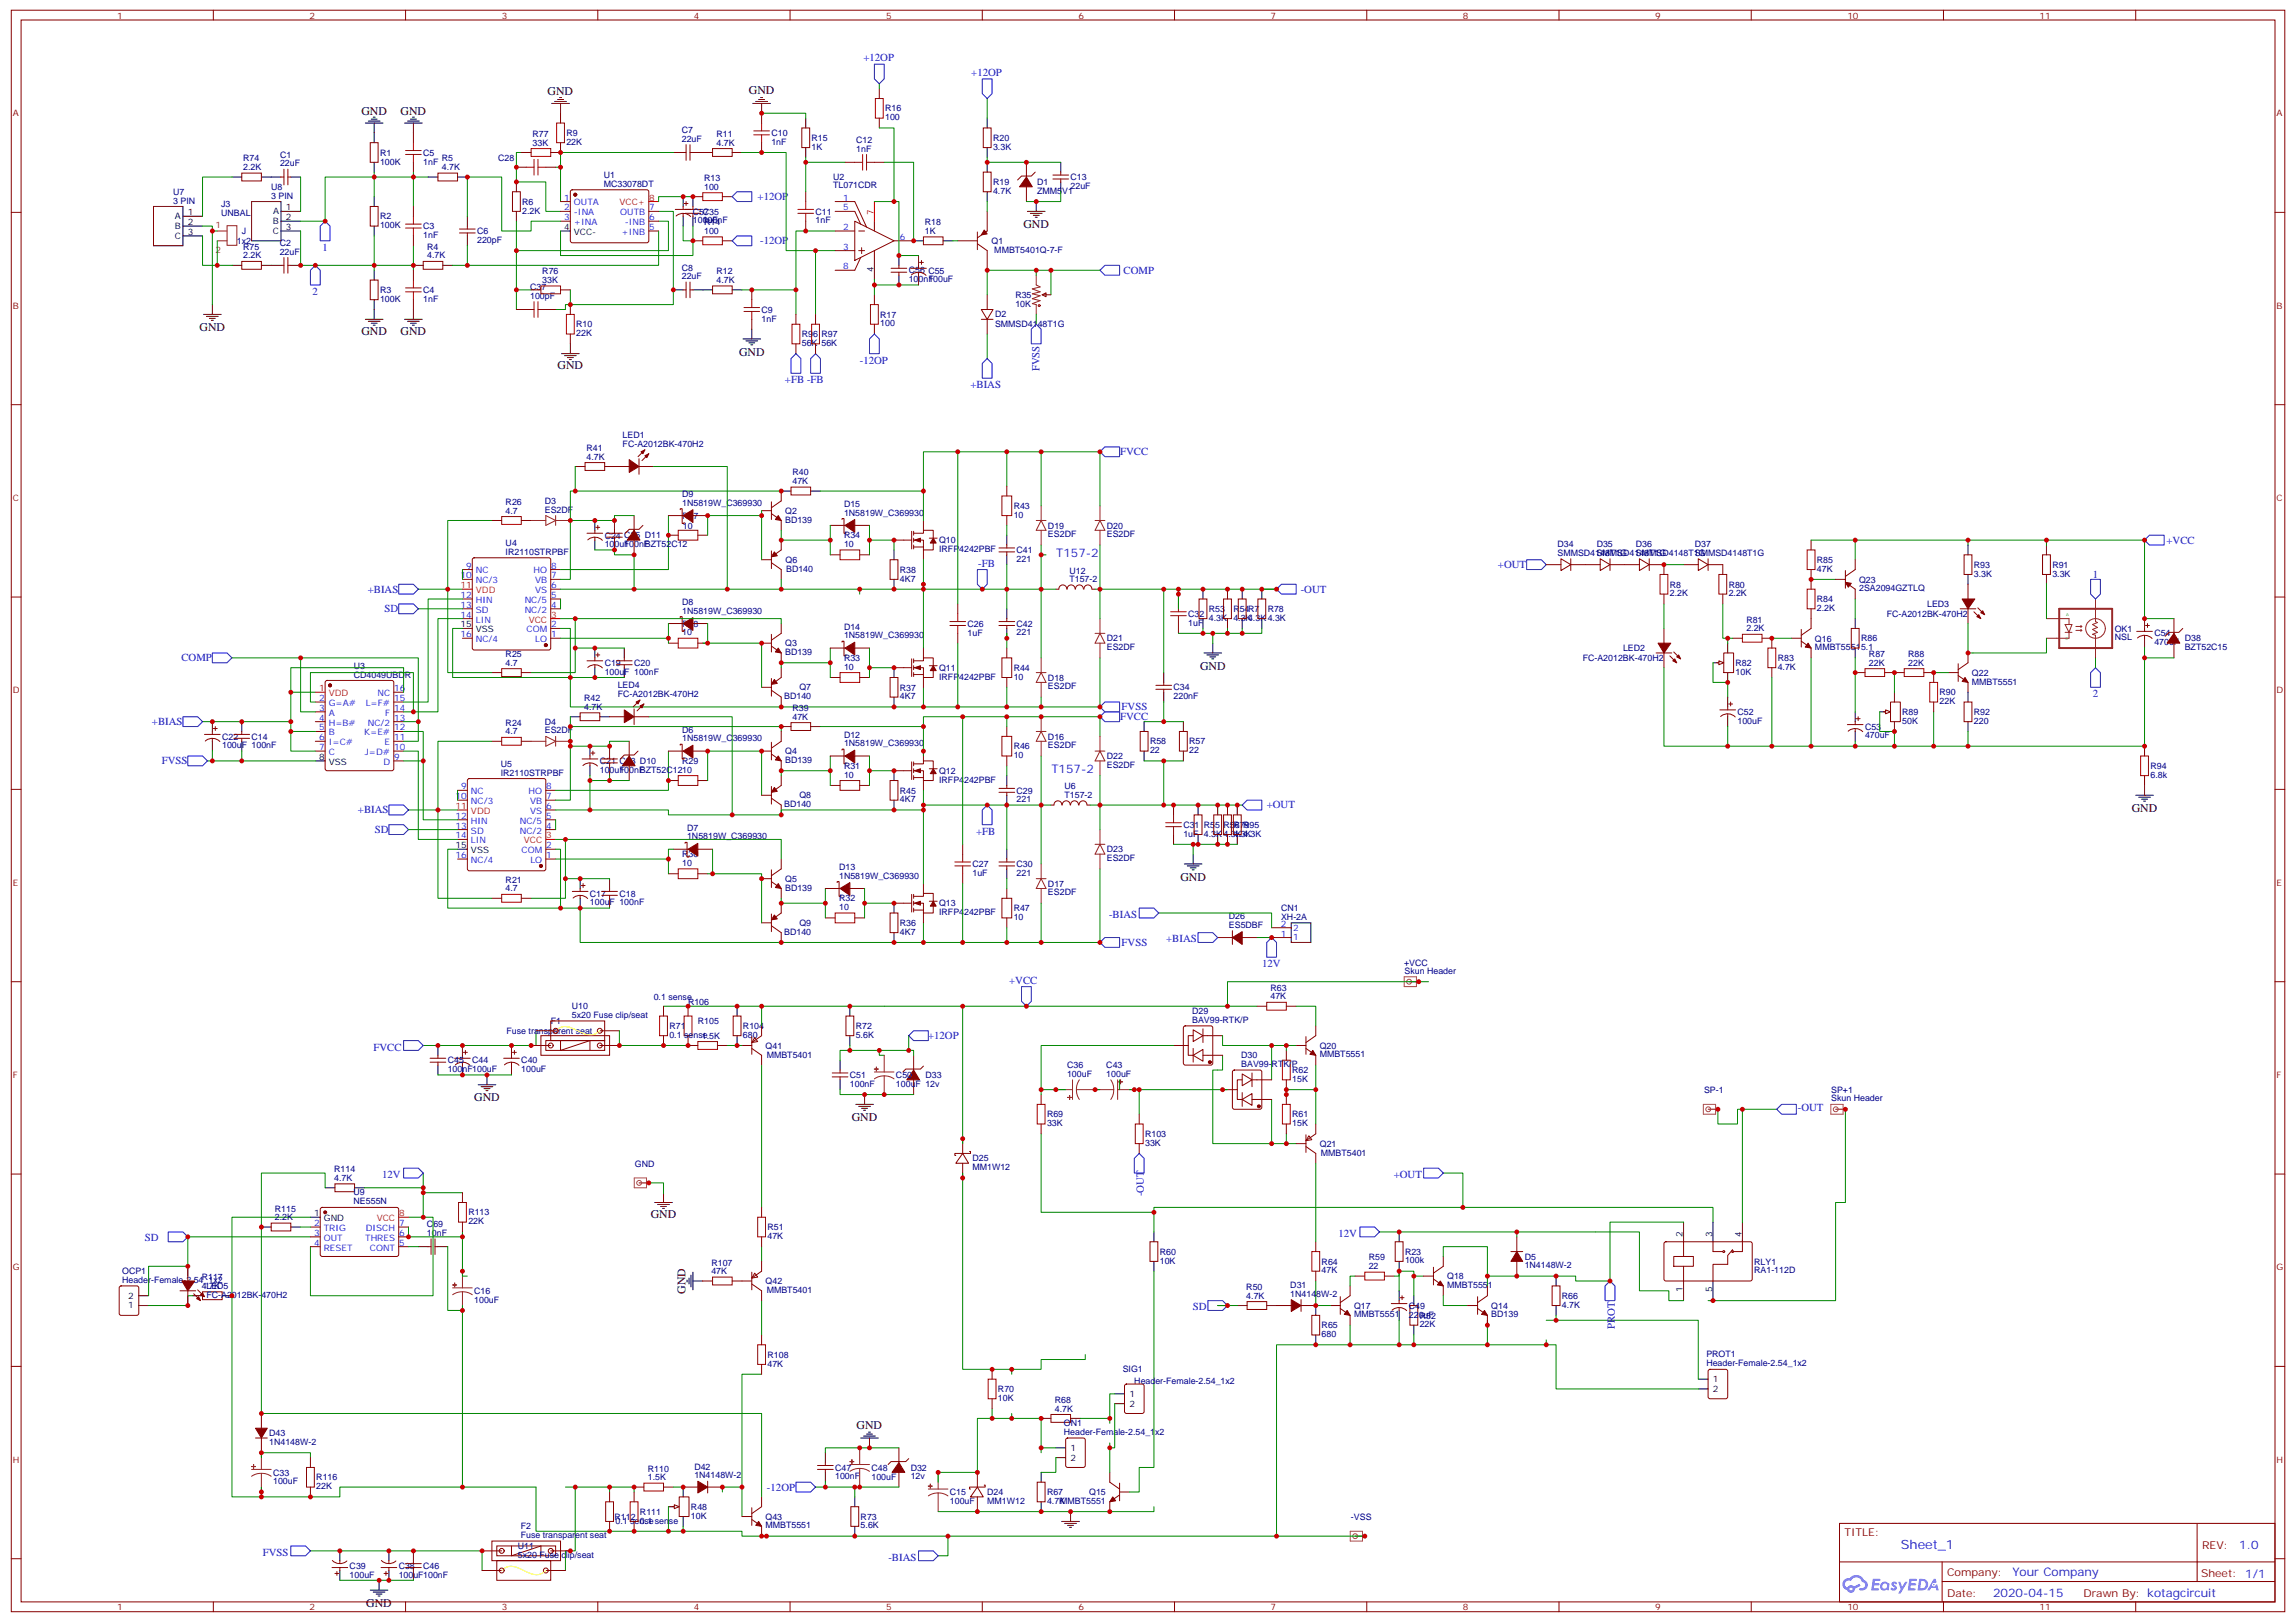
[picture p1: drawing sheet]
<svg xmlns="http://www.w3.org/2000/svg" width="825mm" height="583mm" viewBox="0 0 825 583" stroke-linecap="round" stroke-linejoin="round" font-family="sans-serif">
<defs><g id="words">
<text font-size="4.6" fill="#00f" x="683.7" y="556.7">Sheet_1</text>
<g font-size="4.2">
<text x="197" y="34.3">GND</text>
<text x="269.3" y="34">GND</text>
<text x="130" y="41.4">GND</text>
<text x="144.1" y="41.4">GND</text>
<text x="368.1" y="82">GND</text>
<text x="71.8" y="119.1">GND</text>
<text x="130" y="120.4">GND</text>
<text x="144.1" y="120.4">GND</text>
<text x="265.8" y="127.9">GND</text>
<text x="200.6" y="132.8">GND</text>
<text x="431.6" y="240.8">GND</text>
<text x="766.8" y="291.9">GND</text>
<text x="424.6" y="316.6">GND</text>
<text x="170.6" y="396">GND</text>
<text x="306.4" y="403">GND</text>
<text x="234.1" y="437.9">GND</text>
<text x="246.6" y="465.1" transform="rotate(-90 246.6 465.1)">GND</text>
<text x="308.1" y="513.8">GND</text>
<text x="131.8" y="577.7">GND</text>
</g>
<g font-size="4.2" fill="#00f">
<text x="379.9" y="200.2">T157-2</text>
<text x="378.1" y="277.8">T157-2</text>
<text x="805.4" y="556.9">1.0</text>
<text x="723.8" y="566.5">Your Company</text>
<text x="716.9" y="574.3">2020-04-15</text>
</g>
<g font-size="3.9" fill="#00f">
<text x="310.6" y="22">+12OP</text>
<text x="349.4" y="27.3">+12OP</text>
<text x="272.5" y="71.9">+12OP</text>
<text x="273.4" y="87.8">-12OP</text>
<text x="115.9" y="90.1">1</text>
<text x="404.1" y="98.4">COMP</text>
<text x="112.4" y="106">2</text>
<text x="309.3" y="130.7">-12OP</text>
<text x="282.3" y="137.7">+FB -FB</text>
<text x="373.9" y="133.5" transform="rotate(-90 373.9 133.5)">FVSS</text>
<text x="349" y="139.4">+BIAS</text>
<text x="402.9" y="163.7">FVCC</text>
<text x="779.2" y="195.4">+VCC</text>
<text x="351.8" y="203.8">-FB</text>
<text x="538.8" y="204.2">+OUT</text>
<text x="752.7" y="207.8">1</text>
<text x="132.3" y="213.1">+BIAS</text>
<text x="467.8" y="213">-OUT</text>
<text x="138.3" y="220.1">SD</text>
<text x="65.3" y="237.8">COMP</text>
<text x="752.7" y="250.6">2</text>
<text x="403.4" y="255.4">FVSS</text>
<text x="54.7" y="260.7">+BIAS</text>
<text x="402.9" y="258.9">FVCC</text>
<text x="58.2" y="274.8">FVSS</text>
<text x="128.8" y="292.4">+BIAS</text>
<text x="455.6" y="290.7">+OUT</text>
<text x="134.8" y="299.5">SD</text>
<text x="351.1" y="300">+FB</text>
<text x="398.9" y="330">-BIAS</text>
<text x="403.4" y="340">FVSS</text>
<text x="419.4" y="338.8">+BIAS</text>
<text x="453.9" y="347.6">12V</text>
<text x="363" y="353.7">+VCC</text>
<text x="134.3" y="377.7">FVCC</text>
<text x="333.8" y="373.6">+12OP</text>
<text x="646.6" y="399.5">-OUT</text>
<text x="137.4" y="423.5">12V</text>
<text x="501.3" y="423.5">+OUT</text>
<text x="411.4" y="430.1" transform="rotate(-90 411.4 430.1)">-OUT</text>
<text x="52.1" y="446.3">SD</text>
<text x="481.4" y="444.7">12V</text>
<text x="429" y="471.1">SD</text>
<text x="580.8" y="477.7" transform="rotate(-90 580.8 477.7)">PROT</text>
<text x="275.9" y="535.8">-12OP</text>
<text x="94.5" y="559.3">FVSS</text>
<text x="319.5" y="561.1">-BIAS</text>
</g>
<g font-size="3.9" fill="#800">
<text x="663.4" y="552.2">TITLE:</text>
<text x="792" y="556.9">REV:</text>
<text x="700.3" y="566.4">Company:</text>
<text x="791.7" y="567.1">Sheet: 1/1</text>
<text x="700.3" y="574.1">Date:</text>
<text x="749.3" y="574.2">Drawn By: kotagcircuit</text>
</g>
<g font-size="3.2" fill="#800">
<text x="42.2" y="6.7">1</text>
<text x="111.3" y="6.7">2</text>
<text x="180.4" y="6.7">3</text>
<text x="249.6" y="6.7">4</text>
<text x="318.7" y="6.7">5</text>
<text x="387.9" y="6.7">6</text>
<text x="457" y="6.7">7</text>
<text x="526.2" y="6.7">8</text>
<text x="595.3" y="6.7">9</text>
<text x="664.5" y="6.7">10</text>
<text x="733.6" y="6.7">11</text>
<text x="4.6" y="41.8">A</text>
<text x="818.8" y="41.8">A</text>
<text x="4.6" y="110.9">B</text>
<text x="818.8" y="110.9">B</text>
<text x="4.6" y="180.1">C</text>
<text x="818.8" y="180.1">C</text>
<text x="4.6" y="249.2">D</text>
<text x="818.8" y="249.2">D</text>
<text x="4.6" y="318.3">E</text>
<text x="818.8" y="318.3">E</text>
<text x="4.6" y="387.5">F</text>
<text x="818.8" y="387.5">F</text>
<text x="4.6" y="456.6">G</text>
<text x="818.8" y="456.6">G</text>
<text x="4.6" y="525.8">H</text>
<text x="818.8" y="525.8">H</text>
<text x="42.2" y="578.9">1</text>
<text x="111.3" y="578.9">2</text>
<text x="180.4" y="578.9">3</text>
<text x="249.6" y="578.9">4</text>
<text x="318.7" y="578.9">5</text>
<text x="387.9" y="578.9">6</text>
<text x="457" y="578.9">7</text>
<text x="526.2" y="578.9">8</text>
<text x="595.3" y="578.9">9</text>
<text x="664.5" y="578.9">10</text>
<text x="733.6" y="578.9">11</text>
</g>
<g font-size="3.2" fill="#000080">
<text x="318.4" y="40.1">R16</text>
<text x="245.2" y="47.9">C7</text>
<text x="318.4" y="43.2">100</text>
<text x="191.5" y="52.4">33K</text>
<text x="191.5" y="49.3">R77</text>
<text x="203.7" y="52.1">22K</text>
<text x="203.7" y="48.9">R9</text>
<text x="245.2" y="50.9">22uF</text>
<text x="257.7" y="52.4">4.7K</text>
<text x="257.7" y="49.1">R11</text>
<text x="277.5" y="52.1">1nF</text>
<text x="277.5" y="48.9">C10</text>
<text x="291.9" y="53.8">1K</text>
<text x="291.9" y="50.7">R15</text>
<text x="308" y="51.4">C12</text>
<text x="357.2" y="53.8">3.3K</text>
<text x="357.2" y="50.7">R20</text>
<text x="87.5" y="58">R74</text>
<text x="100.7" y="59.8">22uF</text>
<text x="100.7" y="56.6">C1</text>
<text x="136.7" y="59.2">100K</text>
<text x="136.7" y="56">R1</text>
<text x="152.2" y="59.2">1nF</text>
<text x="152.2" y="56">C5</text>
<text x="158.9" y="58">R5</text>
<text x="179.2" y="57.7">C28</text>
<text x="308" y="54.5">1nF</text>
<text x="87.5" y="61.2">2.2K</text>
<text x="158.9" y="61.2">4.7K</text>
<text x="217.1" y="64">U1</text>
<text x="253.3" y="65.1">R13</text>
<text x="299.7" y="64.7">U2</text>
<text x="385.1" y="64.8">C13</text>
<text x="62.3" y="70.2">U7</text>
<text x="97.5" y="71.4">3 PIN</text>
<text x="97.5" y="68.5">U8</text>
<text x="217.1" y="67.2">MC33078DT</text>
<text x="253.3" y="68.2">100</text>
<text x="299.7" y="67.8">TL071CDR</text>
<text x="357.2" y="69.7">4.7K</text>
<text x="357.2" y="66.5">R19</text>
<text x="373.1" y="69.7">ZMM5V1</text>
<text x="373.1" y="66.5">D1</text>
<text x="385.1" y="67.9">22uF</text>
<text x="62.3" y="73.2">3 PIN</text>
<text x="79.6" y="77.5">UNBAL</text>
<text x="79.6" y="74.4">J3</text>
<text x="187.9" y="76.8">2.2K</text>
<text x="187.9" y="73.6">R6</text>
<text x="249.2" y="77.2">C57</text>
<text x="252.8" y="77.1">C35</text>
<text x="293.3" y="77.1">C11</text>
<text x="136.7" y="82.1">100K</text>
<text x="136.7" y="78.9">R2</text>
<text x="152.2" y="82.4">C3</text>
<text x="249.2" y="80.3">100uF</text>
<text x="252.8" y="80.3">100nF</text>
<text x="253.3" y="81">R14</text>
<text x="293.3" y="80.3">1nF</text>
<text x="332.6" y="81">R18</text>
<text x="85.2" y="87.6">1x2</text>
<text x="87" y="84.1">J</text>
<text x="87.5" y="89.8">R75</text>
<text x="100.6" y="88.5">C2</text>
<text x="152.2" y="85.6">1nF</text>
<text x="153.6" y="89.7">R4</text>
<text x="171.6" y="87.4">220pF</text>
<text x="171.6" y="84.2">C6</text>
<text x="253.3" y="84.1">100</text>
<text x="332.6" y="84.1">1K</text>
<text x="356.6" y="87.8">Q1</text>
<text x="87.5" y="92.9">2.2K</text>
<text x="100.6" y="91.5">22uF</text>
<text x="153.6" y="92.9">4.7K</text>
<text x="357.6" y="90.9">MMBT5401Q-7-F</text>
<text x="195.1" y="101.7">33K</text>
<text x="195.1" y="98.6">R76</text>
<text x="245.2" y="100.3">22uF</text>
<text x="245.2" y="97.3">C8</text>
<text x="257.7" y="101.7">4.7K</text>
<text x="257.7" y="98.5">R12</text>
<text x="326.8" y="101.5">100nF</text>
<text x="326.9" y="98.3">C56 C55</text>
<text x="333.9" y="101.4">100uF</text>
<text x="136.7" y="105.4">R3</text>
<text x="152.2" y="105.4">C4</text>
<text x="190.7" y="107.4">100pF</text>
<text x="190.7" y="104.2">C37</text>
<text x="365.2" y="107.1">R35</text>
<text x="136.7" y="108.6">100K</text>
<text x="152.2" y="108.6">1nF</text>
<text x="273.9" y="112.4">C9</text>
<text x="365.2" y="110.2">10K</text>
<text x="207.3" y="117.7">R10</text>
<text x="273.9" y="115.6">1nF</text>
<text x="316.6" y="117.3">100</text>
<text x="316.6" y="114.2">R17</text>
<text x="357.9" y="117.4">SMMSD4148T1G</text>
<text x="357.9" y="114.1">D2</text>
<text x="207.3" y="120.9">22K</text>
<text x="288.4" y="124.4">56K</text>
<text x="288.4" y="121.3">R96</text>
<text x="295.5" y="124.4">56K</text>
<text x="295.5" y="121.3">R97</text>
<text x="223.9" y="160.7">FC-A2012BK-470H2</text>
<text x="224" y="157.5">LED1</text>
<text x="210.9" y="165.2">4.7K</text>
<text x="210.9" y="162.1">R41</text>
<text x="285" y="170.9">R40</text>
<text x="245.4" y="178.7">D9</text>
<text x="285" y="174.1">47K</text>
<text x="181.9" y="184.6">4.7</text>
<text x="181.9" y="181.5">R26</text>
<text x="196" y="184.3">ES2DF</text>
<text x="196" y="181.2">D3</text>
<text x="245.4" y="181.8">1N5819W_C369930</text>
<text x="282.4" y="184.7">Q2</text>
<text x="303.6" y="185.3">1N5819W_C369930</text>
<text x="303.6" y="182.3">D15</text>
<text x="364.6" y="183">R43</text>
<text x="245.4" y="186.4">R27</text>
<text x="245.6" y="190">10</text>
<text x="282.4" y="187.9">BD139</text>
<text x="364.6" y="186.1">10</text>
<text x="376.9" y="190">D19</text>
<text x="398.1" y="190">D20</text>
<text x="181.9" y="196.4">U4</text>
<text x="217.5" y="196.7">100uF</text>
<text x="217.5" y="193.6">C24 C25 D11</text>
<text x="224.5" y="196.7">100nF</text>
<text x="232" y="196.7">BZT52C12</text>
<text x="303.6" y="196.6">10</text>
<text x="303.6" y="193.5">R34</text>
<text x="337.8" y="195.2">Q10</text>
<text x="376.9" y="193.1">ES2DF</text>
<text x="398.1" y="193.1">ES2DF</text>
<text x="560.2" y="196.7">D34</text>
<text x="574.3" y="196.7">D35</text>
<text x="588.4" y="196.7">D36</text>
<text x="609.6" y="196.7">D37</text>
<text x="181.9" y="199.5">IR2110STRPBF</text>
<text x="282.6" y="202.3">Q6</text>
<text x="337.8" y="198.5">IRFP4242PBF</text>
<text x="365.7" y="202">221</text>
<text x="365.7" y="198.9">C41</text>
<text x="560.2" y="199.8">SMMSD4148T1G</text>
<text x="574.3" y="199.8">SMMSD4148T1G</text>
<text x="588.4" y="199.8">SMMSD4148T1G</text>
<text x="609.6" y="199.8">SMMSD4148T1G</text>
<text x="653.5" y="202.4">R85</text>
<text x="282.8" y="205.5">BD140</text>
<text x="323.7" y="209.1">4K7</text>
<text x="323.7" y="205.9">R38</text>
<text x="384.6" y="209.2">T157-2</text>
<text x="384.6" y="206.2">U12</text>
<text x="653.5" y="205.6">47K</text>
<text x="668.7" y="209.5">Q23</text>
<text x="710" y="207.3">3.3K</text>
<text x="710" y="204.2">R93</text>
<text x="738.2" y="207.3">3.3K</text>
<text x="738.2" y="204.2">R91</text>
<text x="600.6" y="214.3">2.2K</text>
<text x="600.6" y="211.2">R8</text>
<text x="621.8" y="214.3">2.2K</text>
<text x="621.8" y="211.2">R80</text>
<text x="668.7" y="212.6">2SA2094GZTLQ</text>
<text x="245.4" y="220.6">1N5819W_C369930</text>
<text x="245.4" y="217.5">D8</text>
<text x="427.4" y="221.9">C32</text>
<text x="434.8" y="220">R53</text>
<text x="443.6" y="220">R54R7</text>
<text x="456" y="220">R78</text>
<text x="653.5" y="219.7">2.2K</text>
<text x="653.5" y="216.5">R84</text>
<text x="678.6" y="221.8">FC-A2012BK-470H2</text>
<text x="693.1" y="218.3">LED3</text>
<text x="245.4" y="225.2">R28</text>
<text x="303.6" y="226.3">D14</text>
<text x="348" y="225.4">C26</text>
<text x="365.7" y="225.4">C42</text>
<text x="427.4" y="225">1uF</text>
<text x="434.8" y="223.1">4.3K</text>
<text x="443.6" y="223.1">4.3K4.3K4.3K</text>
<text x="628.1" y="227">2.2K</text>
<text x="628.1" y="223.9">R81</text>
<text x="760.6" y="227.1">OK1</text>
<text x="245.4" y="228.4">10</text>
<text x="282.4" y="232.3">Q3</text>
<text x="303.6" y="229.4">1N5819W_C369930</text>
<text x="348" y="228.5">1uF</text>
<text x="365.7" y="228.4">221</text>
<text x="398.1" y="233.7">ES2DF</text>
<text x="398.1" y="230.6">D21</text>
<text x="652.8" y="233.7">MMBT55515.1</text>
<text x="652.8" y="230.7">Q16</text>
<text x="669.4" y="230.6">R86</text>
<text x="760.6" y="230.3">NSL</text>
<text x="774.9" y="231.9">470uF</text>
<text x="774.9" y="228.8">C54</text>
<text x="785.8" y="233.7">BZT52C15</text>
<text x="785.8" y="230.6">D38</text>
<text x="181.9" y="239.3">4.7</text>
<text x="181.9" y="236.2">R25</text>
<text x="217.5" y="239.5">C19</text>
<text x="228.1" y="239.4">C20</text>
<text x="282.4" y="235.5">BD139</text>
<text x="303.6" y="237.6">R33</text>
<text x="569.3" y="237.7">FC-A2012BK-470H2</text>
<text x="583.8" y="234.1">LED2</text>
<text x="624.2" y="239.4">R82</text>
<text x="639.4" y="237.7">R83</text>
<text x="672.2" y="239.3">22K</text>
<text x="672.2" y="236.2">R87</text>
<text x="686.3" y="239.3">22K</text>
<text x="686.3" y="236.2">R88</text>
<text x="127.3" y="243.6">CD4049UBDR</text>
<text x="127.3" y="240.4">U3</text>
<text x="217.5" y="242.6">100uF 100nF</text>
<text x="303.6" y="240.7">10</text>
<text x="337.8" y="244.4">IRFP4242PBF</text>
<text x="337.8" y="241.1">Q11</text>
<text x="364.6" y="244.3">10</text>
<text x="364.6" y="241.2">R44</text>
<text x="376.9" y="244.7">D18</text>
<text x="624.2" y="242.5">10K</text>
<text x="639.4" y="240.8">4.7K</text>
<text x="709.3" y="243">Q22</text>
<text x="210.1" y="252">R42</text>
<text x="222.2" y="250.6">FC-A2012BK-470H2</text>
<text x="222.2" y="247.5">LED4</text>
<text x="282.1" y="251.3">BD140</text>
<text x="287.5" y="248.2">Q7</text>
<text x="323.7" y="251.4">4K7</text>
<text x="323.7" y="248.2">R37</text>
<text x="376.9" y="247.8">ES2DF</text>
<text x="422.1" y="251.4">220nF</text>
<text x="422.1" y="248.2">C34</text>
<text x="697.6" y="250">R90</text>
<text x="709.3" y="246.1">MMBT5551</text>
<text x="210.1" y="255.2">4.7K</text>
<text x="285" y="255.6">R39</text>
<text x="624.9" y="257.1">C52</text>
<text x="684.2" y="257.1">R89</text>
<text x="697.6" y="253.1">22K</text>
<text x="710" y="257.1">R92</text>
<text x="181.9" y="260.9">R24</text>
<text x="196" y="263.7">ES2DF</text>
<text x="196" y="260.6">D4</text>
<text x="245.4" y="263.4">D6</text>
<text x="285" y="258.7">47K</text>
<text x="624.9" y="260.2">100uF</text>
<text x="670.8" y="262.3">C53</text>
<text x="684.2" y="260.2">50K</text>
<text x="710" y="260.2">220</text>
<text x="79.9" y="269">100uF 100nF</text>
<text x="79.9" y="265.9">C22</text>
<text x="90.5" y="265.9">C14</text>
<text x="181.9" y="264">4.7</text>
<text x="245.4" y="266.5">1N5819W_C369930</text>
<text x="303.6" y="268.3">1N5819W_C369930</text>
<text x="303.6" y="265.2">D12</text>
<text x="364.6" y="269.4">R46</text>
<text x="376.9" y="269">ES2DF</text>
<text x="376.9" y="265.8">D16</text>
<text x="413.6" y="267.6">R58</text>
<text x="427.7" y="267.6">R57</text>
<text x="670.8" y="265.5">470uF</text>
<text x="180.1" y="275.7">U5</text>
<text x="215.7" y="274.8">C21 C23 D10</text>
<text x="245.4" y="274.6">R29</text>
<text x="282.4" y="274.3">BD139</text>
<text x="282.4" y="271.1">Q4</text>
<text x="364.6" y="272.5">10</text>
<text x="398.1" y="272.9">D22</text>
<text x="413.6" y="270.8">22</text>
<text x="427.7" y="270.8">22</text>
<text x="180.1" y="278.8">IR2110STRPBF</text>
<text x="215.7" y="277.8">100uF</text>
<text x="222.8" y="277.8">100nF</text>
<text x="230.2" y="277.9">BZT52C1210</text>
<text x="303.6" y="279.5">10</text>
<text x="303.6" y="276.4">R31</text>
<text x="337.8" y="281.4">IRFP4242PBF</text>
<text x="337.8" y="278.1">Q12</text>
<text x="398.1" y="276">ES2DF</text>
<text x="773.5" y="279.7">6.8k</text>
<text x="773.5" y="276.5">R94</text>
<text x="287.5" y="287">Q8</text>
<text x="323.7" y="285.3">R45</text>
<text x="365.7" y="285.3">C29</text>
<text x="382.9" y="286.8">T157-2</text>
<text x="382.9" y="283.8">U6</text>
<text x="282.1" y="290.2">BD140</text>
<text x="323.7" y="288.5">4K7</text>
<text x="365.7" y="288.4">221</text>
<text x="247.1" y="298.7">D7</text>
<text x="425.6" y="297.7">C31</text>
<text x="433" y="297.6">R55</text>
<text x="440.1" y="297.6">R56</text>
<text x="443.6" y="297.6">R79</text>
<text x="447.1" y="297.6">R95</text>
<text x="247.1" y="301.8">1N5819W_C369930</text>
<text x="425.6" y="300.8">1uF</text>
<text x="433" y="300.7">4.3K4.3K4.3K</text>
<text x="443.6" y="300.7">4.3K</text>
<text x="245.4" y="311.3">10</text>
<text x="245.4" y="308.1">R30</text>
<text x="349.8" y="311.8">C27</text>
<text x="365.7" y="311.8">C30</text>
<text x="398.1" y="309.6">ES2DF</text>
<text x="398.1" y="306.4">D23</text>
<text x="181.9" y="317.3">R21</text>
<text x="282.4" y="317">Q5</text>
<text x="301.8" y="315.9">1N5819W_C369930</text>
<text x="301.8" y="312.8">D13</text>
<text x="349.8" y="314.9">1uF</text>
<text x="365.7" y="314.9">221</text>
<text x="181.9" y="320.5">4.7</text>
<text x="212.2" y="322.4">C17</text>
<text x="222.8" y="322.3">C18</text>
<text x="282.4" y="320.1">BD139</text>
<text x="376.9" y="321.9">ES2DF</text>
<text x="376.9" y="318.8">D17</text>
<text x="212.2" y="325.5">100uF 100nF</text>
<text x="301.8" y="327.2">10</text>
<text x="301.8" y="324">R32</text>
<text x="337.8" y="329">IRFP4242PBF</text>
<text x="337.8" y="325.7">Q13</text>
<text x="364.6" y="327.6">R47</text>
<text x="460.8" y="327.6">CN1</text>
<text x="287.5" y="332.9">Q9</text>
<text x="323.7" y="332.9">R36</text>
<text x="364.6" y="330.8">10</text>
<text x="442" y="333.5">ES5DBF</text>
<text x="442" y="330.4">D26</text>
<text x="460.8" y="330.7">XH-2A</text>
<text x="282.1" y="336">BD140</text>
<text x="323.7" y="336.1">4K7</text>
<text x="505" y="347.2">+VCC</text>
<text x="505.2" y="350.1">Skun Header</text>
<text x="235.1" y="359.4">0.1 sense</text>
<text x="457" y="359.3">47K</text>
<text x="457" y="356.2">R63</text>
<text x="205.7" y="366">5x20 Fuse clip/seat</text>
<text x="205.7" y="362.8">U10</text>
<text x="247.5" y="361.2">R106</text>
<text x="428.8" y="364.5">D29</text>
<text x="182.2" y="371.8">Fuse transparent seat</text>
<text x="198.1" y="368.2">F1</text>
<text x="240.8" y="370">R71</text>
<text x="251" y="368.2">R105</text>
<text x="267.2" y="369.9">R104</text>
<text x="307.8" y="369.9">R72</text>
<text x="428.8" y="367.7">BAV99-RTK/P</text>
<text x="240.8" y="373.1">0.1 sense</text>
<text x="252.4" y="373.4">1.5K</text>
<text x="267.2" y="373.1">680</text>
<text x="275.4" y="377">Q41</text>
<text x="307.8" y="373.1">5.6K</text>
<text x="474.7" y="377.1">Q20</text>
<text x="161" y="382.3">C45</text>
<text x="169.9" y="382.3">C44</text>
<text x="187.5" y="382.3">C40</text>
<text x="275.8" y="380.2">MMBT5401</text>
<text x="383.8" y="384">C36</text>
<text x="397.9" y="384">C43</text>
<text x="446.5" y="383.6">BAV99-RTK/P</text>
<text x="446.5" y="380.4">D30</text>
<text x="474.7" y="380.1">MMBT5551</text>
<text x="161" y="385.4">100nF100uF</text>
<text x="187.5" y="385.4">100uF</text>
<text x="305.7" y="387.6">C51</text>
<text x="322.3" y="387.6">C50</text>
<text x="332.8" y="387.6">D33</text>
<text x="383.8" y="387.1">100uF</text>
<text x="397.9" y="387.1">100uF</text>
<text x="464.8" y="389">15K</text>
<text x="464.8" y="385.8">R62</text>
<text x="305.7" y="390.7">100nF</text>
<text x="322.3" y="390.8">100uF 12v</text>
<text x="612.9" y="393">SP-1</text>
<text x="658.6" y="396">Skun Header</text>
<text x="658.7" y="392.8">SP+1</text>
<text x="376.6" y="401.7">R69</text>
<text x="464.8" y="401.7">R61</text>
<text x="376.6" y="404.9">33K</text>
<text x="464.8" y="404.9">15K</text>
<text x="411.9" y="412">33K</text>
<text x="411.9" y="408.7">R103</text>
<text x="474.7" y="412.3">Q21</text>
<text x="228.4" y="419.4">GND</text>
<text x="349.8" y="417.5">D25</text>
<text x="475.1" y="415.5">MMBT5401</text>
<text x="120.2" y="424.5">4.7K</text>
<text x="120.2" y="421.4">R114</text>
<text x="349.8" y="420.7">MM1W12</text>
<text x="127.2" y="429.7">U9</text>
<text x="98.9" y="435.6">R115</text>
<text x="127.2" y="432.8">NE555N</text>
<text x="168.5" y="437">R113</text>
<text x="98.9" y="438.6">2.2K</text>
<text x="153.6" y="441.3">C69</text>
<text x="168.5" y="440.1">22K</text>
<text x="276" y="442.2">R51</text>
<text x="153.6" y="444.3">10nF</text>
<text x="276" y="445.5">47K</text>
<text x="255.9" y="455">R107</text>
<text x="417.2" y="454.3">10K</text>
<text x="417.2" y="451.1">R60</text>
<text x="475.4" y="454.6">R64</text>
<text x="492.3" y="453.1">R59</text>
<text x="505.4" y="454.2">100k</text>
<text x="505.4" y="451.1">R23</text>
<text x="548.4" y="452.8">D5</text>
<text x="630.9" y="454.6">RLY1</text>
<text x="43.9" y="461.2">Header-Female-2.54_1x2</text>
<text x="43.9" y="458.1">OCP1</text>
<text x="72.6" y="460.2">R117</text>
<text x="255.9" y="458">47K</text>
<text x="275.4" y="461.7">Q42</text>
<text x="475.4" y="457.8">47K</text>
<text x="492.3" y="456.3">22</text>
<text x="520.5" y="460">Q18</text>
<text x="548.4" y="456">1N4148W-2</text>
<text x="630.9" y="457.7">RA1-112D</text>
<text x="72.6" y="463.3">4.7K</text>
<text x="74.3" y="466.6">FC-A2012BK-470H2</text>
<text x="74.3" y="463.5">LED5</text>
<text x="170.6" y="465.2">C16</text>
<text x="275.8" y="464.9">MMBT5401</text>
<text x="448.3" y="466.9">4.7K</text>
<text x="448.3" y="463.7">R50</text>
<text x="464.1" y="466.2">1N4148W-2</text>
<text x="464.1" y="463.1">D31</text>
<text x="520.5" y="463">MMBT5551</text>
<text x="561.8" y="467">R66</text>
<text x="170.6" y="468.4">100uF</text>
<text x="487" y="473.6">MMBT5551</text>
<text x="487" y="470.5">Q17</text>
<text x="506.8" y="473.6">220uF</text>
<text x="506.8" y="470.5">C49</text>
<text x="536.4" y="473.6">BD139</text>
<text x="536.4" y="470.5">Q14</text>
<text x="561.8" y="470.2">4.7K</text>
<text x="475.4" y="477.5">R65</text>
<text x="510.6" y="477.2">22K</text>
<text x="510.6" y="474">R52</text>
<text x="475.4" y="480.7">680</text>
<text x="276" y="491.3">47K</text>
<text x="276" y="488.1">R108</text>
<text x="613.7" y="491.2">Header-Female-2.54_1x2</text>
<text x="613.7" y="488">PROT1</text>
<text x="403.8" y="493.3">SIG1</text>
<text x="408" y="497.6">Header-Female-2.54_1x2</text>
<text x="359" y="503.6">10K</text>
<text x="359" y="500.5">R70</text>
<text x="379.4" y="507.4">4.7K</text>
<text x="379.4" y="504.4">R68</text>
<text x="382.7" y="515.9">Header-Female-2.54_1x2</text>
<text x="382.7" y="512.7">ON1</text>
<text x="96.8" y="519.5">1N4148W-2</text>
<text x="96.8" y="516.3">D43</text>
<text x="98.2" y="533.7">100uF</text>
<text x="98.2" y="530.5">C33</text>
<text x="113.8" y="532.2">R116</text>
<text x="233" y="532.1">1.5K</text>
<text x="233" y="529.1">R110</text>
<text x="249.7" y="531.4">1N4148W-2</text>
<text x="249.7" y="528.3">D42</text>
<text x="300.4" y="531.8">100nF</text>
<text x="300.4" y="528.7">C47</text>
<text x="313.4" y="531.9">100uF</text>
<text x="313.4" y="528.7">C48</text>
<text x="327.6" y="531.8">12v</text>
<text x="327.6" y="528.7">D32</text>
<text x="113.8" y="535.4">22K</text>
<text x="341.7" y="537.6">C15</text>
<text x="355.1" y="537.5">D24</text>
<text x="376.6" y="537.5">R67</text>
<text x="391.8" y="537.6">Q15</text>
<text x="230.2" y="544.6">R111</text>
<text x="248.5" y="545.9">10K</text>
<text x="248.5" y="542.8">R48</text>
<text x="341.7" y="540.7">100uF</text>
<text x="355.1" y="540.7">MM1W12</text>
<text x="376.6" y="540.7">4.7K</text>
<text x="381.3" y="540.7">MMBT5551</text>
<text x="187.3" y="549.7">F2</text>
<text x="221" y="546.4">R112</text>
<text x="221.4" y="547.7">0.1 sense</text>
<text x="230.2" y="547.7">0.1 sense</text>
<text x="275.3" y="549.5">MMBT5551</text>
<text x="275.3" y="546.4">Q43</text>
<text x="309.6" y="549.4">5.6K</text>
<text x="309.6" y="546.3">R73</text>
<text x="485.9" y="546.4">-VSS</text>
<text x="186.3" y="556.9">U11</text>
<text x="187.3" y="552.9">Fuse transparent seat</text>
<text x="125.8" y="563.9">C39</text>
<text x="143.4" y="563.9">C38</text>
<text x="186.3" y="560">5x20 Fuse clip/seat</text>
<text x="125.8" y="567.1">100uF</text>
<text x="143.4" y="567.1">100uF100nF</text>
<text x="152.2" y="564">C46</text>
</g>
<g font-size="3.2">
<text x="67.6" y="77.4">1</text>
<text x="98.2" y="77">A</text>
<text x="102.8" y="75.6">1</text>
<text x="62.9" y="82.3">B</text>
<text x="62.9" y="78.8">A</text>
<text x="67.6" y="80.9">2</text>
<text x="98.2" y="80.6">B</text>
<text x="102.8" y="79.2">2</text>
<text x="102.8" y="82.7">3</text>
<text x="202.9" y="82.7">4</text>
<text x="62.9" y="85.9">C</text>
<text x="67.6" y="84.5">3</text>
<text x="98.1" y="84.1">C</text>
<text x="206.4" y="84.5">VCC-</text>
<text x="314.1" y="97.8" transform="rotate(-90 314.1 97.8)">4</text>
<text x="165.7" y="225.6">15</text>
<text x="171.2" y="227.3">VSS</text>
<text x="114.8" y="273.2">8</text>
<text x="118.3" y="275">VSS</text>
<text x="163.9" y="304.9">15</text>
<text x="169.4" y="306.7">VSS</text>
<text x="113" y="437.2">1</text>
<text x="116.5" y="439">GND</text>
<text x="605.2" y="444.6" transform="rotate(-90 605.2 444.6)">2</text>
<text x="615.8" y="444.6" transform="rotate(-90 615.8 444.6)">3</text>
<text x="626.4" y="444.6" transform="rotate(-90 626.4 444.6)">4</text>
<text x="46.1" y="466.9">2</text>
<text x="605.2" y="464.3" transform="rotate(-90 605.2 464.3)">1</text>
<text x="615.8" y="464.3" transform="rotate(-90 615.8 464.3)">5</text>
<text x="46.1" y="470.4">1</text>
<text x="616.1" y="496.9">1</text>
<text x="406.2" y="502.1">1</text>
<text x="616.1" y="500.4">2</text>
<text x="406.2" y="505.7">2</text>
<text x="385.1" y="521.5">1</text>
<text x="385.1" y="525.1">2</text>
</g>
<g font-size="3.2" fill="#00f">
<text x="202.9" y="72.1">1</text>
<text x="202.9" y="75.6">2</text>
<text x="206.4" y="73.9">OUTA</text>
<text x="206.4" y="77.4">-INA</text>
<text x="223.1" y="77.4">OUTB</text>
<text x="233.5" y="75.6">7</text>
<text x="303.3" y="72.1">1</text>
<text x="303.3" y="75.6">5</text>
<text x="202.9" y="79.2">3</text>
<text x="206.4" y="80.9">+INA</text>
<text x="224.7" y="80.9">-INB</text>
<text x="233.5" y="82.7">5</text>
<text x="233.5" y="79.2">6</text>
<text x="303.3" y="82.7">2</text>
<text x="223.6" y="84.5">+INB</text>
<text x="303.3" y="89.7">3</text>
<text x="323.7" y="86.2">6</text>
<text x="303.3" y="96.8">8</text>
<text x="165.7" y="207.9">10</text>
<text x="167.7" y="204.4">9</text>
<text x="171.2" y="206.2">NC</text>
<text x="171.2" y="209.7">NC/3</text>
<text x="191.9" y="206.2">HO</text>
<text x="192.4" y="209.7">VB</text>
<text x="198.3" y="207.9">7</text>
<text x="198.3" y="204.4">8</text>
<text x="165.7" y="215">12</text>
<text x="192.4" y="213.2">VS</text>
<text x="198.3" y="215">5</text>
<text x="198.3" y="211.5">6</text>
<text x="165.7" y="218.5">13</text>
<text x="171.2" y="216.7">HIN</text>
<text x="171.2" y="220.3">SD</text>
<text x="188.7" y="220.3">NC/2</text>
<text x="188.7" y="216.7">NC/5</text>
<text x="198.3" y="218.5">4</text>
<text x="165.7" y="222">14</text>
<text x="171.2" y="223.8">LIN</text>
<text x="189.4" y="227.3">COM</text>
<text x="198.3" y="225.6">2</text>
<text x="165.7" y="229.1">16</text>
<text x="171.2" y="230.9">NC/4</text>
<text x="192.5" y="230.9">LO</text>
<text x="198.3" y="229.1">1</text>
<text x="135.7" y="250.3">NC</text>
<text x="141.8" y="248.5">16</text>
<text x="114.8" y="252">2</text>
<text x="114.8" y="255.6">3</text>
<text x="118.3" y="253.8">G=A#</text>
<text x="118.3" y="257.3">A</text>
<text x="131.6" y="253.8">L=F#</text>
<text x="138.5" y="257.3">F</text>
<text x="141.8" y="255.6">14</text>
<text x="141.8" y="252">15</text>
<text x="114.8" y="259.1">4</text>
<text x="114.8" y="262.6">5</text>
<text x="118.3" y="260.8">H=B#</text>
<text x="132.3" y="260.8">NC/2</text>
<text x="141.8" y="262.6">12</text>
<text x="141.8" y="259.1">13</text>
<text x="114.8" y="266.1">6</text>
<text x="114.8" y="269.7">7</text>
<text x="118.3" y="264.4">B</text>
<text x="118.3" y="267.9">I=C#</text>
<text x="130.9" y="264.4">K=E#</text>
<text x="138.3" y="267.9">E</text>
<text x="141.8" y="269.7">10</text>
<text x="141.8" y="266.1">11</text>
<text x="118.3" y="271.4">C</text>
<text x="131.3" y="271.4">J=D#</text>
<text x="137.9" y="275">D</text>
<text x="141.8" y="273.2">9</text>
<text x="163.9" y="287.3">10</text>
<text x="165.9" y="283.8">9</text>
<text x="169.4" y="285.5">NC</text>
<text x="190.1" y="285.5">HO</text>
<text x="196.5" y="287.3">7</text>
<text x="196.5" y="283.8">8</text>
<text x="169.4" y="289.1">NC/3</text>
<text x="190.7" y="289.1">VB</text>
<text x="190.7" y="292.6">VS</text>
<text x="196.5" y="290.8">6</text>
<text x="163.9" y="294.4">12</text>
<text x="163.9" y="297.9">13</text>
<text x="169.4" y="296.1">HIN</text>
<text x="169.4" y="299.6">SD</text>
<text x="187" y="299.6">NC/2</text>
<text x="187" y="296.1">NC/5</text>
<text x="196.5" y="297.9">4</text>
<text x="196.5" y="294.4">5</text>
<text x="163.9" y="301.4">14</text>
<text x="169.4" y="303.2">LIN</text>
<text x="196.5" y="304.9">2</text>
<text x="163.9" y="308.5">16</text>
<text x="169.4" y="310.2">NC/4</text>
<text x="187.6" y="306.7">COM</text>
<text x="190.8" y="310.2">LO</text>
<text x="196.5" y="308.5">1</text>
<text x="460.7" y="333.2">2</text>
<text x="465.1" y="334.6">2</text>
<text x="460.7" y="336.7">1</text>
<text x="465.1" y="338.1">1</text>
<text x="113" y="440.8">2</text>
<text x="116.5" y="442.5">TRIG</text>
<text x="131.6" y="442.5">DISCH</text>
<text x="143.6" y="440.8">7</text>
<text x="113" y="444.3">3</text>
<text x="113" y="447.8">4</text>
<text x="116.5" y="446.1">OUT</text>
<text x="116.5" y="449.6">RESET</text>
<text x="131.4" y="446.1">THRES</text>
<text x="133.1" y="449.6">CONT</text>
<text x="143.6" y="447.8">5</text>
<text x="143.6" y="444.3">6</text>
</g>
<g font-size="3.2" fill="#f00">
<text x="222.9" y="73.9">VCC+</text>
<text x="233.5" y="72.1">8</text>
<text x="314.1" y="77.4" transform="rotate(-90 314.1 77.4)">7</text>
<text x="165.7" y="211.5">11</text>
<text x="171.2" y="213.2">VDD</text>
<text x="190.2" y="223.8">VCC</text>
<text x="198.3" y="222">3</text>
<text x="114.8" y="248.5">1</text>
<text x="118.3" y="250.3">VDD</text>
<text x="163.9" y="290.8">11</text>
<text x="169.4" y="292.6">VDD</text>
<text x="188.4" y="303.2">VCC</text>
<text x="196.5" y="301.4">3</text>
<text x="143.6" y="437.2">8</text>
<text x="135.5" y="439">VCC</text>
</g>
<g font-size="3.2" fill="#8d2323">
<text x="77.5" y="82">1</text>
<text x="77.5" y="90.8">2</text>
</g>
<g font-size="1.4" fill="#238d23">
<text x="743.2" y="221.3">A</text>
<text x="743" y="230.1">C</text>
</g>
</g></defs>
<g fill="none" stroke="#870000" stroke-width=".36">
<path d="M4.1 3.7h817.7v575.7h-817.7zM7.6 7.2h810.7v568.7h-810.7zM76.7 3.7v3.5M145.9 3.7v3.5M215 3.7v3.5M284.2 3.7v3.5M353.3 3.7v3.5M422.5 3.7v3.5M491.6 3.7v3.5M560.7 3.7v3.5M629.9 3.7v3.5M699 3.7v3.5"/>
<path d="M768.2 3.7v3.5M4.1 76.3h3.5M818.3 76.3h3.5M4.1 145.5h3.5M818.3 145.5h3.5M4.1 214.6h3.5M818.3 214.6h3.5M4.1 283.8h3.5M818.3 283.8h3.5M4.1 352.9h3.5M818.3 352.9h3.5M4.1 422.1h3.5"/>
<path d="M818.3 422.1h3.5M4.1 491.2h3.5M818.3 491.2h3.5M661.6 547.7h156.7v28.2h-156.7zM790.3 547.7v20.9M4.1 560.4h3.5M76.7 575.9v3.5M145.9 575.9v3.5M215 575.9v3.5M284.2 575.9v3.5M353.3 575.9v3.5M422.5 575.9v3.5"/>
<path d="M491.6 575.9v3.5M560.7 575.9v3.5M629.9 575.9v3.5M661.7 561.5h156.4M698.5 568.6h119.6M698.5 561.5v14.1M699 575.9v3.5M768.2 575.9v3.5M818.3 560.4h3.5"/>
</g>
<g fill="#5487ff">
<path d="M680.6 568.8a1.22 1.22 0 0 1 1.7 .3l-.3 .6a.47 .47 0 0 0-.4-.4 .47 .47 0 0 0-.5 .2l.2 .2a1.14 1.14 0 0 1 .7 1.7 1.14 1.14 0 0 1-1.9 0l-.2-.2 .5-.5 .7 .4a.29 .29 0 0 0 .4-.2 .29 .29 0 0 0-.3-.4 1.04 1.04 0 0 1-.6-1.7z"/>
<path d="M673.6 567.6l2.7 .2-.1 .5h-1.8l-.2 .9h1.6l.3 .3-.4 .4h-1.6l-.1 1.1 1.7 .1 .2 .3-.2 .3h-2.7z"/>
<path d="M686.8 567.6l2.7 .2-.2 .5h-1.8l-.1 .9h1.5l.3 .3-.4 .4h-1.5l-.2 1.1 1.7 .1 .2 .3-.2 .3h-2.6z"/>
<path d="M695.5 567.6h.7l.3 1.2-.6 .4a.69 .69 0 0 0-1 .2 .69 .69 0 0 0 .5 1 .69 .69 0 0 0 .8-.6l.5-.3 .6 2.2h-.8l-.2-.9h-1.7l-.5 .9h-.9z"/>
<path d="M682.7 568.7h.8l.6 1.8 1.1-1.8h.9l-2.5 4.2h-.9l.9-1.6z"/>
<path d="M690.3 567.6l-.6 4.1h1.4a2.11 2.11 0 0 0 2.4-2.1 2.11 2.11 0 0 0-2.5-2zM691 568.3a1.43 1.43 0 0 1 1.7 1.6 1.43 1.43 0 0 1-2.1 1.1z"/>
<path d="M676.6 569.2a1.54 1.54 0 0 0-.1 2.1 1.54 1.54 0 0 0 2.2 .2l.6 .2 .3-2.3-.6-.3a1.5 1.5 0 0 0-2.4 .1zM676.9 570.2a.95 .95 0 0 1 1.9 0 .95 .95 0 0 1-1.9 0z"/>
<path d="M663.3 568a2.18 2.18 0 0 0 1.1 3.7 1.44 1.44 0 0 0 1.6 .9 1.44 1.44 0 0 0 1.2-1.5l2-1-.4-.7-2 .9a1.47 1.47 0 0 0-2.4 .5 1.39 1.39 0 0 1-.6-2 1.39 1.39 0 0 1 2-.4 2.12 2.12 0 0 1 2.1-1.3 2.12 2.12 0 0 1 1.9 1.6 1.14 1.14 0 0 1 1.1 1.5 1.14 1.14 0 0 1-1.7 .7 .43 .43 0 0 0-.5 .3 .43 .43 0 0 0 .4 .5 1.98 1.98 0 0 0 2.6-1.2 1.98 1.98 0 0 0-1.3-2.5 3.1 3.1 0 0 0-5.2-.7l-.9 .1zM665.2 571.3a.55 .55 0 0 1 1.1 0 .55 .55 0 0 1-1.1 0z"/>
<circle cx="695.6" cy="569.7" r=".26"/>
</g>
<g fill="none" stroke="#008700" stroke-width=".36">
<path d="M316.3 30.1v1.8M355.1 35.4v7.1M187.5 54.8h-1.8v10.6h10.6v10.6h5.3M242.2 54.8h-40.6v17.7M266.9 54.8h15.9v35.3h17.6M273.9 40.7h15.9v1.8M289.8 56.6v12.3M289.8 58.3h14.1M316.3 46h5.3v26.5h-7.1M318 58.3h10.6v28.3M355.1 56.6v1.7h26.4M83.4 63.6h-10.6v14.2"/>
<path d="M108.1 63.6v12.4M134.6 61.9v8.8M148.7 61.9v1.7h-31.8v15.9h-8.8M154 63.6h-5.3v10.6M168.1 77.8v-14.2h12.3v19.4h10.6v-3.5h10.6M185.7 79.5v10.6h54.7v-10.6h-3.5M199.8 60.1h1.8M236.9 76h5.3v33.5h-37.1M249.2 70.7h-12.3v1.8M355.1 72.5v3.5M381.5 68.9v3.6h-12.3M72.8 84.8v10.6h10.6"/>
<path d="M72.8 81.3h3.6v28.2M76.4 83h1.7M78.1 86.6v8.8M108.1 83v12.4h26.5v1.8M134.6 84.8v10.6h14.1M148.7 88.3v8.9M168.1 88.3v7.1h-5.3M185.7 90.1v14.1h5.3M236.9 83v12.4h-68.8M249.2 81.3v10.6h-47.6v-8.9M293.3 90.1v22.9M300.4 83h-14.1v21.2h-19.4"/>
<path d="M342.7 86.6h1.8M372.7 97.2v1.7M378 97.2h17.6M185.7 104.2v7.1M205.1 109.5h-1.7v1.8h-3.6M205.1 104.2v5.3M286.3 104.2v8.8M314.5 100.7v5.3M355.1 106v-8.8h22.9v8.8M372.7 113v3.6M355.1 120.1v8.8M206.9 167.7v8.8"/>
<path d="M235.1 167.7h26.5v44.1M281 176.5h-75.9v31.8h-3.5M295.1 176.5h37M344.5 162.4v54.7M362.1 174.8v-12.4h-30v24.7M362.1 162.4h12.4v19.4M374.5 162.4h21.1v19.4M176.9 187.1h-15.9v54.7h15.9M214 197.7h7v1.8h7.1v12.3M228.1 185.3h-7.1v1.8h-15.9M240.4 185.3v19.5h-38.8M273.9 185.3h-19.4v7.1"/>
<path d="M273.9 183.6v17.6M281 190.6v3.6h17.6M298.6 188.9v10.6M312.7 194.2h8.9v3.5M312.7 188.9v10.6M362.1 188.9v3.5M374.5 195.9v40.6M374.5 199.5h1.7M395.6 195.9v26.5M150.5 218.9h15.8M150.5 211.8h15.8M166.3 215.3h-12.3v37.1h-8.8"/>
<path d="M281 208.3v3.5h-79.4M281 211.8h28.2v1.8M332.1 210v1.8h-22.9M332.1 201.2v31.8M362.1 203v8.8h-30M379.8 211.8h-17.7v7.1M393.9 211.8h65.2M418.6 211.8v30M423.9 211.8v7.1M598.5 203h7M83.4 236.5h24.7v19.4h5.3M108.1 236.5h42.4v22.9h-5.3"/>
<path d="M166.3 222.4h-8.8v33.5h-8.8M166.3 225.9h-3.5v17.7h42.3v10.5h127v-7M201.6 222.4h5.3v19.4h-15.9M201.6 225.9h3.5v17.7h19.4M201.6 229.4h38.8v1.8M206.9 222.4h74.1v1.8M206.9 233h17.6M240.4 224.2v5.2M252.8 231.2h21.1v15.9M254.5 224.2v7M298.6 233v5.3h-17.6v1.7M298.6 238.3v5.3"/>
<path d="M312.7 233v10.6M344.5 231.2v22.9h-12.4M362.1 227.7v5.3M395.6 236.5v17.6h-21.1M432.7 225.9v1.8M436.2 227.7v3.5M441.5 225.9v1.8h-17.6M72.8 259.4h31.8M104.6 248.8v-8.8h40.6v8.8M113.4 252.4h-1.7v-10.6h37v14.1h-3.5M113.4 248.8h-8.8v14.2h8.8M150.5 259.4v7.1h-5.3"/>
<path d="M205.1 257.7v3.5M233.4 257.7h29.9v35.2M312.7 240h8.9M346.3 257.7v45.8M362.1 247.1v7h-17.6M362.1 257.7v3.5M374.5 250.6v3.5h-12.4M411.5 259.4h14.1M418.6 252.4v7M76.4 270v3.5M87 270v3.5h-12.4M87 273.5h26.4"/>
<path d="M104.6 263v7h8.8M145.2 263h7v10.5h-7M145.2 270h5.3v31.8h14.1M152.2 273.5v21.2h12.4M176.9 266.5h-19.4v56.4h19.4M212.2 278.8v12.4M219.3 278.8v1.8M226.3 266.5h-7v1.8h-14.2M240.4 270v14.1h-40.6M281 263v-1.8h-75.9v26.5h-5.3M295.1 261.2h37M298.6 271.8v5.3h-17.6v1.7"/>
<path d="M298.6 277.1v5.3M312.7 271.8v10.6M312.7 277.1h8.9M362.1 275.3v3.5M374.5 271.8v38.8M395.6 264.7v-7h-63.5v14.1M395.6 278.8v19.4M411.5 273.5h14.1M418.6 273.5v15.9M146.9 298.2h17.7M146.9 291.2h17.7M199.8 291.2h40.6v1.7h40.6v-1.7h51.1"/>
<path d="M212.2 280.6h14.1M254.5 280.6v-10.6h19.4v15.9M332.1 289.4h30v15.9M332.1 284.1v33.5M362.1 289.4h15.9M392.1 289.4h54.7M164.6 305.3h-3.6v21.2h58.3M199.8 301.8h3.6v21.1h-12.4M199.8 305.3h1.8v21.2M199.8 308.8h40.6v5.3M203.4 301.8h77.6v7M203.4 315.9h15.9"/>
<path d="M242.2 305.3h-1.8v3.5M256.3 305.3v8.8h-1.8M256.3 314.1h17.6v17.7M296.9 319.4v5.3h-15.9v-1.8M311 319.4v10.6M346.3 317.6v21.2h-14.2M362.1 315.9v3.5M395.6 312.3v26.5h-21.1M422.1 303.5h22.9M429.2 303.5v3.6M208.7 326.5v12.3h123.4v-7M296.9 324.7v5.3"/>
<path d="M311 324.7h10.6M362.1 333.5v5.3h-15.8M374.5 324.7v14.1h-12.4M513.8 352.9h-72.3v8.8M192.8 370.6v5.2h-40.6M222.8 375.8h24.7M238.7 361.7h35.2M261.6 375.8h5.3M273.9 361.7v7.1M273.9 361.7h72.4v49.4M305.7 375.8v1.8M316.3 377.6v1.8h1.7"/>
<path d="M326.8 372.3v5.3M328.6 379.4v-1.8h-26.4v3.5M346.3 361.7h105.8M422.1 375.8h-47.6v15.9M439.7 379.4v5.3h-3.5v26.4h26.5v-3.5M439.7 372.3v3.5h23v1.8M457.4 375.8v12.4M462.7 375.8h3.5M466.2 361.7h7.1v7.1M157.5 386.4h26.5M273.9 382.9v51.2M302.2 391.7v1.8h26.4"/>
<path d="M383.3 391.7h-8.8v1.8M393.9 391.7h1.7M402.7 388.2v3.5M406.2 391.7h35.3M409.8 391.7v8.8M457.4 395.3v15.8M462.7 391.7v1.8v-1.8h10.6M473.3 382.9v21.2M617.9 398.8v5.3h7v-5.3h14.2M663.8 398.8v33.5h-3.6v35.3h-45.8M374.5 407.6v28.2h40.5v7.1M462.7 411.1h3.5"/>
<path d="M473.3 418.2v28.2M111.7 437.6h-28.3v100.5h10.6M116.9 427v-5.3h-22.9v86.4h179.9v30M131.1 427h21.1M152.2 437.6h3.6v28.2h-44.1v-17.6M152.2 421.7v15.9h-5.3M152.2 428.8h14.1M233.4 425.2h5.3v3.6M346.3 421.7v70.6h28.2v-3.6h15.8v-1.7M415 435.8v-1.7h201.1v5.2M519.1 421.7h7.1v12.4M605.5 439.3h-26.4v21.2h-12.4v-1.7h-31.7v-10.6h-15.9v3.5"/>
<path d="M67.6 455.2h-14.2v10.6M108.1 441.1h3.6M111.7 444.6h-44.1v14.2M146.9 441.1v3.5h19.4M146.9 448.2h3.6M161 448.2v22.9h5.3M166.3 442.9v15.9h1.8M273.9 448.2v5.3M415 457v70.5h-5.2v8.9h-3.6M487.4 458.8h-1.8v3.5M496.2 442.9h49.4v1.7M503.2 457v1.8h-1.7"/>
<path d="M508.5 458.8h3.6M535 458.8v3.5M545.6 442.9h44.1v21.1h10.6v3.6h5.2M69.3 465.8h-1.7v3.5h-14.2M166.3 469.3v65.3h26.5v15.9h74.1v1.7h8.8M273.9 467.6v12.3M438 469.3h7M473.3 460.5v8.8h5.2M485.6 476.4v7h-26.5v68.8h-185.2M503.2 464v-7h5.3v8.8M503.2 474.6v8.8h-17.6M508.5 479.9v3.5h-5.3"/>
<path d="M519.1 465.8v3.5h8.8M535 474.6v8.8h-26.5M559.7 472.9v1.7h-3.5M559.7 474.6h51.1v21.2M273.9 494h-7v51.2M363.9 492.3v1.7M556.2 481.7v1.7h-21.2M556.2 483.4h3.5v15.9h51.1M356.8 506.4v3.5M363.9 509.9h-12.4v19.4h-14.1v3.5M363.9 508.1v1.8h10.6v12.4M388.6 509.9h10.6v1.8"/>
<path d="M399.2 518.7v10.6M400.9 504.6v15.9h-1.7M400.9 501.1h-1.7v8.8M94 534.6v3.5h28.2v-3.5h44.1M94 524v-1.7h17.7v1.7M203.4 534.6h15.9M206.9 534.6v22.9h-3.5v7.1M219.3 536.4v-1.8h8.8v1.8M242.2 534.6h3.5M266.9 534.6h-7.1v1.8M293.3 534.6h3.6M296.9 532.8v1.8h26.4"/>
<path d="M307.4 534.6v3.5M323.3 520.5h-26.4v1.8M374.5 520.5h5.3M379.8 524v5.3h-5.3M111.7 557.5h61.7v7.1M245.7 548.7v1.8M341 552.2v7.1h-3.6M415 541.7v1.7h-77.6M459.1 552.2h31.8M122.2 568.1h26.5"/>
</g>
<g fill="none" stroke="#a10000" stroke-width=".36">
<path d="M314.9 35.4h2.8v7.1h-2.8zM145.9 54.1h5.6M145.9 55.5h5.6M148.7 51.3v2.8M148.7 55.5v2.8M191 53.4h7.1v2.8h-7.1zM192.1 57.3v5.6M193.5 57.3v5.6M200.2 44.2h2.8v7.1h-2.8zM271.1 47.1h5.7M271.1 48.5h5.7M273.9 44.2v2.9"/>
<path d="M273.9 48.5v2.8M307.4 58.3h2.9M310.3 55.5v5.7M311.7 58.3h2.8M311.7 55.5v5.7M148.7 77.8v2.8M189.3 60.1h2.8M193.5 60.1h2.8M252.8 69.3h7v2.8h-7zM287 75.3h5.6M287 76.7h5.6M289.8 72.5v2.8"/>
<path d="M289.8 76.7v2.8M145.9 80.6h5.6M145.9 82h5.6M148.7 82v2.8M252.8 85.2h7v2.8h-7zM145.9 103.5h5.6M145.9 104.9h5.6M148.7 100.7v2.8M148.7 104.9v2.8M189.3 111.3h2.8M192.1 108.4v5.7M193.5 108.4v5.7"/>
<path d="M193.5 111.3h2.8M194.6 102.8h7v2.8h-7zM203.7 113h2.9v7.1h-2.9zM267.6 110.6h5.6M267.6 112h5.6M270.4 107.7v2.9M270.4 112v2.8M313.1 109.5h2.8v7.1h-2.8zM360.4 178.3h3.5v7h-3.5zM180.4 185.7h7.1v2.8h-7.1zM243.9 190.6h7.1v3.6h-7.1zM302.2 197.7h7v3.5h-7z"/>
<path d="M421 219.9h5.7M423.9 217.1v2.8M597.1 206.5h2.8v7.1h-2.8zM618.2 206.5h2.9v7.1h-2.9zM243.9 229.4h7.1v3.6h-7.1zM341.7 224.9h5.6M341.7 223.4h5.6M344.5 220.6v2.8M344.5 224.9v2.8M360.4 236.5h3.5v7.1h-3.5zM421 221.3h5.7M423.9 221.3v2.9"/>
<path d="M626.7 228h7.1v2.9h-7.1zM180.4 240.4h7.1v2.8h-7.1zM302.2 241.8h7v3.5h-7zM180.4 265.1h7.1v2.8h-7.1zM243.9 278.8h7.1v3.6h-7.1zM360.4 264.7h3.5v7.1h-3.5zM302.2 280.6h7v3.5h-7zM419.3 297.2h5.6M419.3 295.8h5.6M422.1 292.9v2.9M422.1 297.2v2.8M243.9 312.3h7.1v3.6h-7.1z"/>
<path d="M343.4 311.3h5.7M343.4 309.9h5.7M346.3 307.1v2.8M346.3 311.3v2.8M180.4 321.5h7.1v2.8h-7.1zM300.4 328.2h7v3.6h-7zM360.4 322.9h3.5v7.1h-3.5zM237.2 365.3h2.9v7h-2.9zM246.1 365.3h2.8v7h-2.8zM251 374.4h7.1v2.9h-7.1zM455.6 360.3h7.1v2.8h-7.1zM373.1 397h2.8v7.1h-2.8z"/>
<path d="M461.3 397h2.8v7.1h-2.8zM461.3 381.1h2.8v7.1h-2.8zM408.3 404.1h2.9v7h-2.9zM164.9 432.3h2.8v7h-2.8zM272.5 437.6h2.8v7h-2.8zM256.3 459.1h7v2.8h-7zM471.8 449.9h2.9v7.1h-2.9zM490.9 457.3h7v2.9h-7zM272.5 483.4h2.8v7.1h-2.8zM355.4 495.8h2.8v7h-2.8zM110.2 527.5h2.9v7.1h-2.9zM217.8 539.9h2.9v7h-2.9z"/>
<path d="M226.7 539.9h2.8v7h-2.8zM231.6 533.2h7.1v2.8h-7.1z"/>
<circle cx="373.8" cy="109.9" r=".35"/>
</g>
<g fill="none" stroke="#870000" stroke-width=".36">
<path d="M316.3 31.9v3.5M133.2 51.3h2.8v7h-2.8zM148.7 47.8v3.5M148.7 58.3v3.6M187.5 54.8h3.5M201.6 51.3v3.5h-3.5M201.6 40.7v3.5M245.7 54.8h1.1M246.8 52v5.6M248.2 52v5.6M248.2 54.8h1M256.3 53.4h7v2.8h-7z"/>
<path d="M273.9 40.7v3.5M273.9 51.3v3.5M288.4 46h2.8v7.1h-2.8zM303.9 58.3h3.5M314.5 58.3h3.5M316.3 42.5v3.5M353.7 46h2.8v7.1h-2.8zM369.2 58.3v5.3M87 62.2h7v2.9h-7zM101.1 63.6h1M102.1 60.8v5.7M103.5 60.8v5.7"/>
<path d="M103.5 63.6h1.1M133.2 74.2h2.8v7.1h-2.8zM148.7 74.2v3.6M157.5 62.2h7.1v2.9h-7.1zM184.3 68.9h2.8v7.1h-2.8zM185.7 60.1h3.6M196.3 60.1h3.5M201.6 72.5h3.5M201.6 76h3.5M201.6 79.5h3.5M205.4 68.4l.4-.2 27.1 .1 .5 .6-.1 17.9-.6 .5-27.1-.1-.5-.6v-17.7zM233.4 76h3.5"/>
<path d="M233.4 79.5h3.5M246.4 76.7h5.7M246.4 75.3h5.7M249.2 74.2v1.1M249.2 76.7v1.1M249.2 70.7h3.6M259.8 70.7h3.5M289.8 68.9v3.6M289.8 79.5v3.5M300.4 72.5h7l4.3 9.1M300.4 76h7l2.2 4.6M307.4 79.5l14.2 7.1-14.2 7z"/>
<path d="M314.5 79.5v3.5M353.7 61.9h2.8v7h-2.8zM355.1 76v7l-3.6 2.5M369.2 67.2v5.3M372.4 61.9l-1.5 1.4h-3.5l-1.4 1.4M378.7 62.9h5.7M378.7 64.3h5.7M381.5 61.9v1M381.5 64.3v1.1M87 94h7v2.8h-7zM101.1 95.4h1M102.1 92.6v5.6"/>
<path d="M103.5 92.6v5.6M103.5 95.4h1.1M148.7 84.8v3.5M148.7 97.2v3.5M152.2 94h7.1v2.8h-7.1zM165.3 83.7h5.6M165.3 82.3h5.6M168.1 81.3v1M168.1 83.7v1.1M233.4 83h3.5M249.2 86.6h3.6M259.8 86.6h3.5"/>
<path d="M300.4 83h7M300.4 90.1h7M308.9 83h2.1M308.9 90.1h2.1M309.6 92.6l-2.2 4.6h-7M309.9 89v2.2M314.5 90.1v3.5M321.6 86.6h7M332.1 85.2h7.1v2.8h-7.1zM344.5 86.6h7M351.5 87.6l3.6 2.5v7.1M351.5 83.4v6.3"/>
<path d="M133.2 100.7h2.8v7h-2.8zM148.7 107.7v3.6M185.7 111.3h3.6M191 104.2h3.6M196.3 111.3h3.5M201.6 104.2h3.5M205.1 109.5v3.5M245.7 104.2h1.1M246.8 101.4v5.6M248.2 101.4v5.6M248.2 104.2h1M256.3 102.8h7v2.8h-7z"/>
<path d="M270.4 104.2v3.5M270.4 114.8v3.5M314.5 106v3.5M314.5 116.6v3.5M353 111.3h4.2l-2.1 3.5zM353 114.8h4.2M355.1 106v5.3M355.1 114.8v5.3M374.8 106l1.4-.7v1.4zM374.8 106h3.2M205.1 120.1v3.5M210.4 166.3h7.1v2.8h-7.1z"/>
<path d="M221 167.7h5.3M229.8 167.7h5.3M229.8 164.9v5.6M232 161.7l-2.5 2.5M233.4 163.1l-2.5 2.5M281 176.5v3.6l-3.5 2.4M284.5 175.1h7.1v2.8h-7.1zM362.1 174.8v3.5M176.9 187.1h3.5M187.5 187.1h3.5M211.1 191.7h5.7M211.4 194.1a3.8 3.8 0 0 1 5.3 .1"/>
<path d="M214 190.6v1.1M214 193.1v1.1M214.3 189.6h1.4M215 188.9v1.4M218.2 191.7h5.6M218.2 193.1h5.6M221 190.6v1.1M221 193.1v1.1M228.1 185.3v5.3M228.1 194.2v5.3M231.2 188.9l-1.4 1.4h-3.5l-1.4 1.4M240.4 192.4h3.5"/>
<path d="M240.4 185.3h5.3M244.7 183.2v-.3h.7v5.3h.7v-.4M249.2 185.3h5.3M251 192.4h3.5M273.9 183.6h3.6M277.5 184.6l3.5 2.5v3.5M277.5 180.4v6.4M277.5 198v6.4M281 194.2v3.5l-2.5 1.8M298.6 188.9h5.3M298.6 199.5h3.6M302.9 186.8v-.4h.7v5.3h.7v-.4"/>
<path d="M307.4 188.9h5.3M309.2 199.5h3.5M321.6 194.2h6.3M327.9 191v6.3M328.6 191.7h3.5v-1.1h3.6v2.9M328.6 194.2h3.5v3.5h3.6v-2.5M328.6 196.6h3.5M328.6 191v1.4M328.6 193.5v1.4M328.6 195.9v1.4M332.1 187.1v3.5M332.1 197.7v3.5"/>
<path d="M334.3 193.5h2.8M359.3 198.4h5.6M359.3 197h5.6M362.1 185.3v3.6M362.1 195.9v1.1M362.1 198.4v1.1M166.3 218.9h3.6M166.3 215.3h3.6M166.3 208.3h3.6M166.3 204.8h3.6M170.1 200.7l.5-.2h26.8l.5 .2 .2 .5v31.8l-.2 .5-.5 .2h-26.8l-.5-.3-.2-.4v-31.8zM198.1 218.9h3.5"/>
<path d="M198.1 215.3h3.5M198.1 211.8h3.5M198.1 208.3h3.5M198.1 204.8h3.5M273.9 201.2h3.6M277.5 202.3l3.5 2.5v3.5M320.1 201.2h2.9v7.1h-2.9zM344.5 217.1v3.5M379.8 211.8h1M380.9 211.8a1.41 1.41 0 0 1 1.4-1.5 1.41 1.41 0 0 1 1.4 1.5M383.9 211.8a1.41 1.41 0 0 1 1.4-1.5 1.41 1.41 0 0 1 1.4 1.5M386.8 211.8a1.41 1.41 0 0 1 1.4-1.5 1.41 1.41 0 0 1 1.5 1.5"/>
<path d="M389.9 211.8a1.41 1.41 0 0 1 1.4-1.5 1.41 1.41 0 0 1 1.4 1.5M392.8 211.8h1.1M423.9 213.6v3.5M431.3 215.3h2.8v7.1h-2.8zM440.1 215.3h2.8v7.1h-2.8zM556.2 203h5.2M561.4 200.9l3.6 2.1-3.6 2.1zM565 200.9v4.2M565 203h10.6M575.6 200.9l3.5 2.1-3.5 2.1zM579.1 203h10.6M579.1 200.9v4.2"/>
<path d="M589.7 200.9l3.5 2.1-3.5 2.1zM593.2 203h5.3v3.5M593.2 200.9v4.2M598.5 213.6v3.5M605.5 203h5.3M610.8 200.9l3.6 2.1-3.6 2.1zM614.4 203h5.3v3.5M614.4 200.9v4.2M619.7 213.6v3.5M166.3 229.4h3.6M166.3 222.4h3.6M198.1 229.4h3.5"/>
<path d="M198.1 225.9h3.5M211.1 237.6h5.7M211.4 239.9a3.8 3.8 0 0 1 5.3 .2M214 236.5v1.1M214 239v1M214.3 235.4h1.4M215 234.7v1.4M221.7 237.6h5.7M221.7 239h5.7M224.5 236.5v1.1M224.5 239v1M240.4 231.2h3.5"/>
<path d="M240.4 224.2h5.3M244.7 222v-.3h.7v5.3h.7v-.4M249.2 224.2h5.3M251 231.2h3.5M273.9 231.2h3.6M277.5 232.3l3.5 2.4v3.6M277.5 228v6.4M281 224.2v3.5l-3.5 2.5M298.6 233h5.3M302.9 230.9v-.4h.7v5.3h.7v-.4M307.4 233h5.3M327.9 236.9v6.3"/>
<path d="M328.6 237.6h3.5v-1.1h3.6v2.8M328.6 236.9v1.4M328.6 239.3v1.4M332.1 233v3.5M334.3 239.3h2.8M344.5 227.7v3.5M359.3 224.9h5.6M359.3 223.4h5.6M362.1 222.4v1M362.1 224.9v1M362.1 233v3.5M423.9 224.2v3.5"/>
<path d="M595.7 234.7h5.6M598.5 225.9v5.3M598.5 234.7v5.3M600.6 235.8l2.5 2.5M602 234.4l2.5 2.5M617.5 238.3h1.8M620 234.7h3.5v7.1h-3.5zM623.2 229.4h3.5M633.8 229.4h3.5M113.4 252.4h3.5M113.4 255.9h3.5M113.4 259.4h3.5"/>
<path d="M117.2 244.8l.5-.2h23.2l.5 .2 .2 .5v31.1l-.2 .5-.5 .2h-23.2l-.5-.3-.3-.4v-31.1zM141.6 252.4h3.6M141.6 255.9h3.6M141.6 259.4h3.6M141.6 248.8h3.6M176.9 241.8h3.5M187.5 241.8h3.5M208.7 256.3h7v2.8h-7zM219.3 257.7h5.2M228.1 254.8v5.7M228.1 257.7h5.3M230.2 251.7l-2.5 2.4"/>
<path d="M231.6 253.1l-2.5 2.5M273.9 247.1h3.6M277.5 248.1l3.5 2.5v3.5M277.5 243.9v6.4M281 240v3.6l-2.5 1.7M284.5 259.8h7.1v2.8h-7.1zM298.6 243.6h3.6M309.2 243.6h3.5M320.1 243.6h2.9v7h-2.9zM321.6 240h6.3M328.6 240h3.5v3.6h3.6v-2.5M328.6 241.8v1.4"/>
<path d="M328.6 242.5h3.5M332.1 243.6v3.5M362.1 243.6v3.5M415.7 247.8h5.7M415.7 246.4h5.7M418.6 245.3v1.1M418.6 247.8v1M73.6 264h5.6M73.8 266.4a3.8 3.8 0 0 1 5.3 .2M76.4 263v1M76.4 265.4v1.1M76.7 261.9h1.4"/>
<path d="M77.4 261.2v1.4M84.1 264h5.7M84.1 265.4h5.7M87 263v1M87 265.4v1.1M113.4 263h3.5M113.4 266.5h3.5M113.4 270h3.5M141.6 263h3.6M141.6 266.5h3.6M141.6 270h3.6M141.6 273.5h3.6"/>
<path d="M176.9 266.5h3.5M187.5 266.5h3.5M209.4 272.8h5.6M209.7 275.2a3.8 3.8 0 0 1 5.2 .2M212.2 271.8v1M212.2 274.2v1.1M212.5 270.7h1.5M213.3 270v1.4M216.4 272.8h5.7M216.4 274.2h5.7M219.3 271.8v1M219.3 274.2v1.1"/>
<path d="M226.3 266.5v5.3M226.3 275.3v5.3M229.5 270l-1.4 1.4h-3.6l-1.4 1.4M240.4 270h5.3M244.7 267.9v-.4h.7v5.3h.7v-.3M249.2 270h5.3M273.9 270h3.6M277.5 271.1l3.5 2.4v3.6M277.5 266.8v6.4M281 263v3.5l-3.5 2.5M281 278.8v3.6l-2.5 1.7M298.6 271.8h5.3"/>
<path d="M302.9 269.7v-.4h.7v5.3h.7v-.4M307.4 271.8h5.3M321.6 277.1h6.3M327.9 273.9v6.3M328.6 274.6h3.5v-1.1h3.6v2.9M328.6 277.1h3.5v3.5h3.6v-2.5M328.6 273.9v1.4M328.6 276.4v1.4M328.6 278.8v1.4M328.6 279.5h3.5M332.1 270v3.5M334.3 276.4h2.8"/>
<path d="M362.1 261.2v3.5M362.1 271.8v3.5M164.6 298.2h3.5M164.6 294.7h3.5M164.6 287.7h3.5M164.6 284.1h3.5M168.3 280.1l.5-.2h26.8l.5 .2 .2 .5v31.7l-.2 .5-.5 .3h-26.8l-.5-.3-.2-.5v-31.7zM196.3 298.2h3.5M196.3 294.7h3.5M196.3 291.2h3.5M196.3 287.7h3.5M196.3 284.1h3.5"/>
<path d="M240.4 280.6h3.5M251 280.6h3.5M273.9 285.9h3.6M277.5 286.9l3.5 2.5v3.5M277.5 282.7v6.4M298.6 282.4h3.6M309.2 282.4h3.5M320.1 280.6h2.9v7.1h-2.9zM332.1 280.6v3.5M359.3 284.8h5.6M359.3 283.4h5.6M362.1 282.4v1"/>
<path d="M362.1 284.8v1.1M378 289.4h1.1M379.1 289.4a1.41 1.41 0 0 1 1.4-1.5 1.41 1.41 0 0 1 1.4 1.5M382.1 289.4a1.41 1.41 0 0 1 1.4-1.5 1.41 1.41 0 0 1 1.4 1.5M385.1 289.4a1.41 1.41 0 0 1 1.4-1.5 1.41 1.41 0 0 1 1.4 1.5M388.1 289.4a1.41 1.41 0 0 1 1.4-1.5 1.41 1.41 0 0 1 1.4 1.5M391.1 289.4h1M422.1 289.4v3.5M429.5 292.9h2.8v7.1h-2.8zM436.6 292.9h2.8v7.1h-2.8zM164.6 308.8h3.5M164.6 301.8h3.5"/>
<path d="M196.3 308.8h3.5M196.3 305.3h3.5M208.7 319.4v1.1M209 318.3h1.4M209.7 317.6v1.5M219.3 319.4v1.1M240.4 314.1h3.5M242.2 305.3h5.3M246.4 303.2v-.4h.7v5.3h.7v-.3M251 305.3h5.3M251 314.1h3.5M273.9 315.9h3.6"/>
<path d="M277.5 316.9l3.5 2.5v3.5M277.5 312.7v6.4M281 308.8v3.5l-3.5 2.5M296.9 319.4h5.3M301.1 317.3v-.4h.7v5.3h.7v-.3M305.7 319.4h5.3M332.1 317.6v3.6M346.3 303.5v3.6M346.3 314.1v3.5M359.3 311.3h5.6M359.3 309.9h5.6M362.1 308.8v1.1"/>
<path d="M362.1 311.3v1M362.1 319.4v3.5M422.1 300v3.5M176.9 322.9h3.5M187.5 322.9h3.5M205.8 320.5h5.7M206.1 322.8a3.8 3.8 0 0 1 5.3 .2M208.7 321.9v1M216.4 320.5h5.7M216.4 321.9h5.7M219.3 321.9v1M273.9 331.8h3.6"/>
<path d="M277.5 332.8l3.5 2.5v3.5M277.5 328.6v6.3M281 324.7v3.5l-2.5 1.8M296.9 330h3.5M307.4 330h3.6M320.1 328.2h2.9v7.1h-2.9zM321.6 324.7h6.3M327.9 321.5v6.4M328.6 322.2h3.5v-1h3.6v2.8M328.6 324.7h3.5v3.5h3.6v-2.4M328.6 321.5v1.4M328.6 324v1.4"/>
<path d="M328.6 326.5v1.4M328.6 327.2h3.5M332.1 328.2v3.6M334.3 324h2.8M362.1 330v3.5M157.5 379.4v1M166.3 379.4v1M166.7 378.3h1.4M167.4 377.6v1.4M184 379.4v1M184.3 378.3h1.4M185 377.6v1.4"/>
<path d="M191 375.8h7.1M194.6 372.3h24.7v7.1h-24.7zM196.3 374.1h21.2v3.5h-21.2zM201.6 374.1v3.5l10.6-3.5v3.5M215.7 375.8h7.1M238.7 361.7v3.6M238.7 372.3v3.5M247.5 361.7v3.6M247.5 372.3v3.5h3.5M258.1 375.8h3.5M263.7 365.3h2.8v7h-2.8zM266.9 375.8h3.5"/>
<path d="M270.4 372.7v6.3M270.4 376.9l3.5 2.5v3.5M271.5 373l1 1.4-2.1 .4zM273.9 368.8v3.5l-3.5 2.5M304.3 365.3h2.8v7h-2.8zM328.6 379.4v5.3M422.1 375.8h5.3M425.9 369l.4-.2h9.2l.5 .2 .2 .5v12.7l-.2 .5-.5 .2h-9.2l-.5-.2-.2-.5v-12.7zM427.4 375.8v3.6h1.8M429.2 379.4l3.5-2.1v4.2zM429.2 370.2l3.5 2.1-3.5 2.1zM429.2 372.3h-1.8v3.5"/>
<path d="M429.2 376.9v4.9M432.7 372.3h7M432.7 379.4h7M432.7 369.9v4.9M452.1 361.7h3.5M462.7 377.6v3.5M462.7 361.7h3.5M466.2 375.8h3.5M469.7 376.9l3.6 2.5v3.5M469.7 372.7v6.3M473.3 368.8v3.5l-3.6 2.5M154.7 380.4h5.6"/>
<path d="M154.7 381.8h5.6M157.5 381.8v1.1M163.5 380.4h5.7M163.8 382.8a3.8 3.8 0 0 1 5.2 .2M166.3 381.8v1.1M181.2 380.4h5.6M181.4 382.8a3.8 3.8 0 0 1 5.3 .2M184 381.8v1.1M299.3 387.1h5.7M299.3 385.7h5.7M302.2 384.7v1M302.2 387.1v1.1"/>
<path d="M328.6 388.2v5.3M332.1 383.3l-1 1h-5.3l-1.1 1.1M374.5 393.5v3.5M439.7 391.7h5.3M443.5 384.9l.5-.2h9.1l.5 .2 .2 .5v12.7l-.2 .5-.5 .2h-9.1l-.5-.3-.2-.4v-12.7zM445 391.7v3.6h1.8M446.8 395.3l3.5-2.2v4.3zM446.8 386.1l3.5 2.1-3.5 2.1zM446.8 388.2h-1.8v3.5M446.8 392.8v4.9M450.3 388.2h7.1M450.3 395.3h7.1"/>
<path d="M450.3 385.7v5M462.7 388.2v3.5M462.7 393.5v3.5M346.3 414.7l2.1 3.5h-4.6zM346.3 409.4v5.3M346.3 418.2v5.3M348.7 413.9h.4v.8h-5.7v.7h.4M374.5 404.1v3.5M409.8 400.5v3.6M409.8 411.1v3.6M462.7 404.1v3.5M466.2 411.1h3.5"/>
<path d="M469.7 412.2l3.6 2.5v3.5M469.7 408v6.3M470.8 408.3l1 1.4-2.1 .4zM473.3 404.1v3.5l-3.6 2.5M97.5 439.7h7.1v2.8h-7.1zM115.4 434.3l.5-.2h27.1l.4 .7-.1 16.5-.6 .4-27.1-.1-.4-.6v-16.2zM120.5 425.6h7v2.8h-7zM166.3 428.8v3.5M166.3 439.3v3.6M273.9 434.1v3.5M111.7 448.2h3.5M111.7 441.1h3.5"/>
<path d="M111.7 444.6h3.5M143.4 448.2h3.5M143.4 441.1h3.5M143.4 444.6h3.5M154 448.2h1M155 445.3v5.7M156.5 445.3v5.7M156.5 448.2h1M270.4 457.3v6.4M271.5 457.7l1 1.4-2.1 .4zM273.9 444.6v3.6M273.9 453.5v3.5l-3.5 2.5"/>
<path d="M413.6 446.4h2.9v7.1h-2.9zM473.3 446.4v3.5M473.3 457v3.5M487.4 458.8h3.5M497.9 458.8h3.6M501.8 446.4h2.8v7.1h-2.8zM512.1 458.8h3.5M515.6 459.8l3.5 2.5v3.5M515.6 455.6v6.3M519.1 451.7v3.5l-3.5 2.5M543.5 449.9h4.2M545.6 444.6v5.3"/>
<path d="M545.6 453.5v5.3M598.7 446.6l.5-.2 30.6 .1 .4 .6v13l-.7 .4h-30.6l-.4-.7v-12.7zM602 451.7h7.1v3.5h-7.1zM605.5 446.1v5.6M605.5 455.2v5.3M616.1 446.4v3.5h3.6M623.2 449.2l-1.8 2.1v3.2h-5.3v6M626.7 445.7v4.2h-3.5M43.1 462.5l.5-.2h5.6l.7 .4v9.5l-.4 .6-5.9 .1-.7-.5v-9.4zM72.8 464.4h7.1v2.8h-7.1zM252.8 460.5h3.5M263.3 460.5h7.1"/>
<path d="M270.4 461.6l3.5 2.4v3.6M273.9 479.9v3.5M448.6 467.9h7v2.8h-7zM459.1 469.3h5.3M468 469.3h5.3M468 467.2v4.3M471.8 472.9h2.9v7h-2.9zM478.5 469.3h3.6M482.1 470.4l3.5 2.5v3.5M482.1 466.2v6.3M485.6 462.3v3.5l-3.5 2.5M507.1 469.3h2.8v7.1h-2.8z"/>
<path d="M527.9 469.3h3.6M531.5 470.4l3.5 2.5v3.5M531.5 466.2v6.3M535 462.3v3.5l-3.5 2.5M558.3 462.3h2.8v7h-2.8zM273.9 490.5v3.5M356.8 492.3v3.5M404.7 497.8l.5-.2h5.6l.7 .4v9.4l-.4 .7h-5.9l-.7-.4v-9.4zM614.6 492.5l.5-.2h5.6l.7 .4v9.4l-.4 .7h-5.9l-.7-.4v-9.4zM91.9 517h4.2M94 508.1v5.3M94 517v5.3"/>
<path d="M356.8 502.8v3.6M378 508.5h7.1v2.8h-7.1zM383.5 517.2l.5-.2h5.6l.7 .4v9.4l-.4 .7h-5.9l-.7-.4v-9.4zM111.7 524v3.5M111.7 534.6v3.5M219.3 536.4v3.5M228.1 536.4v3.5M228.1 534.6h3.5M238.7 534.6h3.5M245.7 534.6h5.3M254.5 532.5v4.2M254.5 534.6h5.3"/>
<path d="M273.9 538.1v3.6l-3.5 2.4M294 528.2h5.7M294 526.8h5.7M296.9 525.8v1M296.9 528.2v1.1M323.3 520.5v5.3M323.3 529.3v5.3M326.8 524.4l-1 1h-5.3l-1.1 1.1M351.5 534.6l2.2 3.5h-4.6zM351.5 529.3v5.3M351.5 538.1v5.3M354 533.9h.4v.7h-5.7v.7h.4"/>
<path d="M373.1 532.8h2.8v7.1h-2.8zM399.2 529.3v3.5l3.5 2.5M402.7 537.4l-3.5 2.5v3.5M402.7 536.4h3.5M402.7 533.2v6.3M173.4 557.5h7M176.9 554h24.7v7.1h-24.7zM178.7 555.8h21.1v3.5h-21.1zM184 555.8v3.5l10.6-3.5v3.5M198.1 557.5h7M219.3 546.9v3.6M228.1 546.9v3.6"/>
<path d="M266.9 545.2h3.5M270.4 542v6.4M270.4 546.2l3.5 2.5v3.5M306 541.7h2.9v7h-2.9zM119.4 563.5h5.7M119.5 561a3.8 3.8 0 0 0 5.3 .1M120.5 565.6h1.4M121.2 564.9v1.4M122.2 561.1v1M122.2 563.5v1.1M137.1 563.5h5.6M137.2 561a3.8 3.8 0 0 0 5.2 .1"/>
<path d="M138.1 565.6h1.4M138.8 564.9v1.4M139.9 561.1v1M139.9 563.5v1.1M145.9 563.5h5.6M145.9 562.1h5.6M148.7 561.1v1M148.7 563.5v1.1"/>
<circle cx="198.1" cy="375.8" r=".88"/>
<circle cx="215.7" cy="375.8" r=".88"/>
<circle cx="620" cy="449.9" r=".35"/>
<circle cx="623.2" cy="449.9" r=".35"/>
<circle cx="180.4" cy="557.5" r=".88"/>
<circle cx="198.1" cy="557.5" r=".88"/>
</g>
<g fill="none" stroke="#000" stroke-width=".36">
<path d="M198.4 37.2h6.4M199.5 36.5h4.2M200.6 35.8h2.1M201.3 35.1h.7M201.6 37.2v3.5M270.8 37.2h6.3M271.8 36.5h4.2M272.9 35.8h2.1M273.6 35.1h.7M273.9 37.2v3.5M131.4 44.2h6.4M132.5 43.5h4.2"/>
<path d="M133.5 42.8h2.1M134.2 42.1h.7M134.6 44.2v7.1M134.6 58.3v3.6M145.5 44.2h6.4M146.6 43.5h4.2M147.6 42.8h2.2M148.3 42.1h.7M148.7 44.2v3.6M242.2 54.8h3.5M249.2 54.8h7.1M263.3 54.8h3.6"/>
<path d="M289.8 42.5v3.5M289.8 53.1v3.5M355.1 42.5v3.5M355.1 53.1v3.5M355.1 58.3v3.6M381.5 58.3v3.6M55.2 74.2h10.6v14.1h-10.6zM65.8 77.8h7M83.4 63.6h3.6M90.5 72.5h10.6v14.1h-10.6zM94 63.6h7.1M101.1 76h7"/>
<path d="M101.1 79.5h7M104.6 63.6h3.5M134.6 70.7v3.5M154 63.6h3.5M164.6 63.6h3.5M168.1 77.8v3.5M185.7 65.4v3.5M185.7 76v3.5M249.2 70.7v3.5M249.2 77.8v3.5M355.1 68.9v3.6M369.5 76h6.4"/>
<path d="M370.6 76.7h4.2M371.7 77.4h2.1M372.4 78.1h.7M372.7 72.5v3.5M381.5 65.4v3.5M65.8 81.3h7M65.8 84.8h7M83.4 95.4h3.6M94 95.4h7.1M101.1 83h7M104.6 95.4h3.5M134.6 81.3v3.5"/>
<path d="M134.6 97.2v3.5M148.7 95.4h3.5M159.3 95.4h3.5M168.1 84.8v3.5M201.6 83h3.5M314.5 93.6v7.1M328.6 86.6h3.5M339.2 86.6h3.5M73.2 113h6.4M74.3 113.7h4.2M75.3 114.4h2.1M76 115.1h.7"/>
<path d="M76.4 109.5v3.5M131.4 114.8h6.4M132.5 115.5h4.2M133.5 116.2h2.1M134.2 116.9h.7M134.6 107.7v7.1M145.5 114.8h6.4M146.6 115.5h4.2M147.6 116.2h2.2M148.3 116.9h.7M148.7 111.3v3.5M242.2 104.2h3.5"/>
<path d="M249.2 104.2h7.1M263.3 104.2h3.6M270.4 118.3v3.5M202 127.1h6.3M203 127.8h4.3M204.1 128.6h2.1M204.8 129.3h.7M205.1 123.6v3.5M267.2 121.8h6.4M268.3 122.6h4.2M269.3 123.3h2.2M270.1 124h.7"/>
<path d="M206.9 167.7h3.5M217.5 167.7h3.5M281 176.5h3.5M291.6 176.5h3.5M214 187.1v3.5M214 194.2v3.5M221 187.1v3.5M221 194.2v3.5M321.6 197.7v3.5M362.1 192.4v3.5M362.1 199.5v3.5M321.6 208.3v3.5"/>
<path d="M362.1 218.9v3.5M432.7 211.8v3.5M441.5 211.8v3.5M166.3 225.9h3.6M214 233v3.5M224.5 233v3.5M362.1 225.9v3.5M432.7 222.4v3.5M433 234.7h6.4M434.1 235.4h4.2M435.2 236.1h2.1M435.9 236.9h.7"/>
<path d="M436.2 231.2v3.5M441.5 222.4v3.5M616.1 238.3h3.6M621.4 231.2v3.5M76.4 259.4v3.6M87 259.4v3.6M205.1 257.7h3.6M214 240v3.6M215.7 257.7h3.6M224.5 240v3.6M321.6 240v3.6M321.6 250.6v3.5"/>
<path d="M418.6 241.8v3.5M418.6 248.8v3.6M621.4 241.8v3.5M76.4 266.5v3.5M87 266.5v3.5M113.4 273.5h3.5M212.2 268.3v3.5M212.2 275.3v3.5M219.3 268.3v3.5M219.3 275.3v3.5M281 261.2h3.5M291.6 261.2h3.5"/>
<path d="M321.6 277.1v3.5M362.1 278.8v3.6M321.6 287.7v3.5M362.1 285.9v3.5M430.9 289.4v3.5M438 289.4v3.5M164.6 305.3h3.5M208.7 315.9v3.5M219.3 315.9v3.5M362.1 305.3v3.5M362.1 312.3v3.6M426 310.6h6.3"/>
<path d="M427 311.3h4.3M428.1 312h2.1M428.8 312.7h.7M429.2 307.1v3.5M430.9 300v3.5M438 300v3.5M208.7 322.9v3.6M219.3 322.9v3.6M321.6 324.7v3.5M321.6 335.3v3.5M157.5 375.8v3.6M166.3 375.8v3.6"/>
<path d="M184 375.8v3.6M265.1 361.7v3.6M265.1 372.3v3.5M305.7 361.7v3.6M305.7 372.3v3.5M157.5 382.9v3.5M166.3 382.9v3.5M172 390h6.3M173 390.7h4.3M174.1 391.4h2.1M174.8 392.1h.7M175.2 386.4v3.6"/>
<path d="M184 382.9v3.5M302.2 381.1v3.6M302.2 388.2v3.5M307.8 397h6.3M308.9 397.7h4.2M309.9 398.4h2.1M310.6 399.1h.7M311 393.5v3.5M111.7 437.6h3.5M116.9 427h3.6M127.5 427h3.6M235.5 432.3h6.3"/>
<path d="M236.5 433h4.3M237.6 433.7h2.1M238.3 434.4h.7M238.7 428.8v3.5M605.5 439.3v7.1M616.1 439.3v7.1M626.7 439.3v7.1M94 441.1h3.5M104.6 441.1h3.5M150.5 448.2h3.5M157.5 448.2h3.5M247.8 459.5v2.1"/>
<path d="M248.5 458.4v4.2M249.2 457.3v6.4M415 442.9v3.5M415 453.5v3.5M503.2 442.9v3.5M503.2 453.5v3.5M559.7 458.8v3.5M49.9 469.3h3.5M49.9 465.8h3.5M69.3 465.8h3.5M79.9 465.8h3.5M247.1 460.2v.7"/>
<path d="M249.2 460.5h3.6M445 469.3h3.6M455.6 469.3h3.5M473.3 469.3v3.6M473.3 479.9v3.5M508.5 465.8v3.5M508.5 476.4v3.5M559.7 469.3v3.6M605.5 460.5v7.1M616.1 460.5v7.1M610.8 495.8h3.6M610.8 499.3h3.6"/>
<path d="M309.6 517h6.3M310.6 516.3h4.3M311.7 515.5h2.1M312.4 514.8h.7M312.7 517v3.5M374.5 509.9h3.5M385.1 509.9h3.5M400.9 501.1h3.6M400.9 504.6h3.6M296.9 522.3v3.5M296.9 529.3v3.5M307.4 538.1v3.6"/>
<path d="M374.5 529.3v3.5M374.5 539.9v3.5M379.8 520.5h3.5M379.8 524h3.5M122.2 557.5v3.6M139.9 557.5v3.6M148.7 557.5v3.6M307.4 548.7v3.5M381.9 546.9h6.3M382.9 547.7h4.3M384 548.4h2.1M384.7 549.1h.7"/>
<path d="M385.1 543.4v3.5M122.2 564.6v3.5M133.2 571.6h6.3M134.2 572.3h4.3M135.3 573.1h2.1M136 573.8h.7M136.3 568.1v3.5M139.9 564.6v3.5M148.7 564.6v3.5"/>
</g>
<g fill="#870000" stroke="#870000" stroke-width=".36">
<path d="M354 82.7l1.1 1.4-2.1 .4z"/>
<path d="M369.2 63.6l2.1 3.6h-4.6z"/>
<path d="M245.7 270l3.5-2.1v4.6z"/>
<path d="M247.5 305.3l3.5-2.1v4.6z"/>
<path d="M245.7 224.2l3.5-2.2v4.6z"/>
<path d="M245.7 185.3l3.5-2.1v4.6z"/>
<path d="M279.9 185.3l1.1 1.8-2.1-.3z"/>
<path d="M279.9 233l1.1 1.7-2.1-.3z"/>
<path d="M279.9 271.8l1.1 1.7-2.1-.3z"/>
<path d="M279.9 317.6l1.1 1.8-2.1-.3z"/>
<path d="M278.5 198.4l1.1 1.4-2.1 .4z"/>
<path d="M278.5 244.3l1.1 1.4-2.1 .3z"/>
<path d="M278.5 283.1l1.1 1.4-2.1 .3z"/>
<path d="M278.5 328.9l1.1 1.4-2.1 .4z"/>
<path d="M226.3 271.8l2.1 3.5h-4.6z"/>
<path d="M228.1 190.6l2.1 3.6h-4.6z"/>
<path d="M303.9 271.8l3.5-2.1v4.5z"/>
<path d="M302.2 319.4l3.5-2.1v4.6z"/>
<path d="M303.9 233l3.5-2.1v4.5z"/>
<path d="M303.9 188.9l3.5-2.1v4.5z"/>
<path d="M329 194.2l2.1-.7v1.4z"/>
<path d="M335.7 193.5l1 1.7h-2.1z"/>
<path d="M329 240l2.1-.7v1.4z"/>
<path d="M335.7 239.3l1 1.8h-2.1z"/>
<path d="M329 277.1l2.1-.7v1.4z"/>
<path d="M335.7 276.4l1 1.7h-2.1z"/>
<path d="M329 324.7l2.1-.7v1.4z"/>
<path d="M335.7 324l1 1.8h-2.1z"/>
<path d="M230.2 253.8l1.4-.7-.7 1.4z"/>
<path d="M228.8 252.4l1.4-.7-.7 1.4z"/>
<path d="M224.5 255.2l3.6 2.5-3.6 2.1z"/>
<path d="M232 163.8l1.4-.7-.7 1.4z"/>
<path d="M230.5 162.4l1.5-.7-.8 1.4z"/>
<path d="M226.3 165.2l3.5 2.5-3.5 2.1z"/>
<path d="M91.9 513.4h4.2l-2.1 3.6z"/>
<path d="M251 532.5l3.5 2.1-3.5 2.1z"/>
<path d="M272.9 546.9l1 1.8-2.1-.3z"/>
<path d="M545.6 449.9l2.1 3.6h-4.2z"/>
<path d="M400.2 538.1l1.1 1.4-2.1 .4z"/>
<path d="M484.5 471.1l1.1 1.8-2.1-.4z"/>
<path d="M518.1 460.5l1 1.8-2.1-.4z"/>
<path d="M472.2 377.6l1.1 1.8-2.2-.4z"/>
<path d="M464.4 467.2l3.6 2.1-3.6 2.2z"/>
<path d="M323.3 525.8l2.1 3.5h-4.5z"/>
<path d="M328.6 384.7l2.1 3.5h-4.6z"/>
<path d="M533.9 471.1l1.1 1.8-2.1-.4z"/>
<path d="M601.7 237.6l.7-.7 .7 1.4z"/>
<path d="M603.1 236.1l.7-.7 .7 1.5z"/>
<path d="M596.4 231.2h4.6l-2.5 3.5z"/>
<circle cx="206.9" cy="70" r=".53"/>
<circle cx="118.7" cy="246.4" r=".53"/>
<circle cx="196.3" cy="231.9" r=".53"/>
<circle cx="194.6" cy="311.3" r=".53"/>
<circle cx="435.2" cy="381.8" r=".53"/>
<circle cx="452.8" cy="397.7" r=".53"/>
<circle cx="116.9" cy="435.8" r=".53"/>
</g>
<path d="M233.4 72.5h3.5M314.5 72.5v7M166.3 211.8h3.6M198.1 222.4h3.5M113.4 248.8h3.5M164.6 291.2h3.5M196.3 301.8h3.5M143.4 437.6h3.5" fill="none" stroke="#f00" stroke-width=".36"/>
<g fill="none" stroke="#00f" stroke-width=".36">
<path d="M314.5 23.1h3.5v5.3l-1.7 1.7-1.8-1.7zM353.3 28.4h3.5v5.3l-1.7 1.7-1.8-1.7zM265.1 68.9h5.3v3.6h-5.3l-1.8-1.8zM265.1 84.8h5.3v3.5h-5.3l-1.8-1.7zM395.6 97.2l1.8-1.8h5.3v3.5h-5.3zM286.3 127.1l1.7 1.8v5.3h-3.5v-5.3zM293.3 127.1l1.8 1.8v5.3h-3.5v-5.3zM314.5 120.1l1.8 1.7v5.3h-3.6v-5.3zM353.3 130.7l1.8-1.8 1.7 1.8v5.3h-3.5zM395.6 162.4l1.8-1.7h5.3v3.5h-5.3zM143.4 217.1h5.3l1.8 1.8-1.8 1.7h-5.3zM143.4 210h5.3l1.8 1.8-1.8 1.8h-5.3z"/>
<path d="M351.5 204.8h3.6v5.2l-1.8 1.8-1.8-1.8zM459.1 211.8l1.8-1.8h5.3v3.6h-5.3zM549.1 201.2h5.3l1.8 1.8-1.8 1.8h-5.3zM76.4 234.7h5.3l1.7 1.8-1.7 1.8h-5.3zM65.8 257.7h5.3l1.7 1.7-1.7 1.8h-5.3zM395.6 254.1l1.8-1.7h5.3v3.5h-5.3zM395.6 257.7l1.8-1.8h5.3v3.5h-5.3zM67.6 271.8h5.2l1.8 1.7-1.8 1.8h-5.2zM139.9 296.5h5.3l1.7 1.7-1.7 1.8h-5.3zM139.9 289.4h5.3l1.7 1.8-1.7 1.7h-5.3zM355.1 289.4l1.7 1.8v5.3h-3.5v-5.3zM446.8 289.4l1.8-1.7h5.2v3.5h-5.2z"/>
<path d="M395.6 338.8l1.8-1.8h5.3v3.6h-5.3zM145.2 374.1h5.3l1.7 1.7-1.7 1.8h-5.3zM326.8 372.3l1.8-1.7h5.3v3.5h-5.3zM639.1 398.8l1.7-1.8h5.3v3.5h-5.3zM145.2 419.9h5.3l1.7 1.8-1.7 1.8h-5.3zM409.8 414.7l1.7 1.7v5.3h-3.5v-5.3zM512.1 419.9h5.2l1.8 1.8-1.8 1.8h-5.2zM60.5 442.9h5.3l1.8 1.7-1.8 1.8h-5.3zM489.1 441.1h5.3l1.8 1.8-1.8 1.7h-5.3zM434.4 467.6h5.3l1.8 1.7-1.8 1.8h-5.3zM579.1 460.5l1.7 1.8v5.3h-3.5v-5.3zM286.3 532.8h5.3l1.7 1.8-1.7 1.8h-5.3z"/>
<path d="M104.6 555.8h5.3l1.8 1.7-1.8 1.8h-5.3zM330.4 557.5h5.3l1.7 1.8-1.7 1.8h-5.3z"/>
</g>
<g fill="none" stroke="#8c2424" stroke-width=".36">
<path d="M78.1 83h3.6M78.1 86.6h3.6M81.7 81.1h3.5v7.1h-3.5zM372.7 98.9v3.5l1.4 .8-2.8 .7 2.8 1-2.8 .7 2.8 .7-2.8 1.1 2.8 .7-2.8 1 1.4 .4v3.5M191 187.1h5.3M196.3 185.3l3.5 1.8-3.5 1.8zM199.8 185.3v3.6M199.8 187.1h5.3M372.7 187.1h3.5M374.5 181.8v5.3M374.5 190.6v5.3M374.5 187.1l1.7 3.5h-3.5z"/>
<path d="M393.9 187.1h3.5M395.6 187.1l1.8 3.5h-3.5zM395.6 181.8v5.3M395.6 190.6v5.3M374.5 236.5v5.3M393.9 227.7h3.5M395.6 222.4v5.3M395.6 231.2v5.3M395.6 227.7l1.8 3.5h-3.5zM372.7 241.8h3.5M374.5 245.3v5.3M374.5 257.7v5.3"/>
<path d="M374.5 241.8l1.7 3.5h-3.5zM191 266.5h5.3M196.3 264.7l3.5 1.8-3.5 1.8zM199.8 264.7v3.6M199.8 266.5h5.3M372.7 263h3.5M374.5 263l1.7 3.5h-3.5zM374.5 266.5v5.3M393.9 270h3.5M395.6 264.7v5.3M395.6 273.5v5.3M395.6 270l1.8 3.5h-3.5z"/>
<path d="M395.6 298.2v5.3M372.7 315.9h3.5M374.5 310.6v5.3M374.5 319.4v5.3M374.5 315.9l1.7 3.5h-3.5zM393.9 303.5h3.5M395.6 307.1v5.2M395.6 303.5l1.8 3.6h-3.5zM379.8 391.7h6M385.8 388.2v7.1M387.2 391.7l.2 1.9 .8 1.7M387.2 391.7h13.4"/>
<path d="M388.2 388.2l-.8 1.7-.2 1.8M399.5 388.2l.8 1.7 .3 1.8M400.6 391.7l-.3 1.9-.8 1.7M402 391.7h6M402 388.2v7.1M166.3 457v6M162.8 463h7.1M166.3 464.4l1.9 .2 1.7 .9M166.3 464.4l-1.8 .2-1.7 .9M166.3 464.4v6.7M90.5 528.2h7M94 529.7l1.9 .2 1.6 .8"/>
<path d="M94 529.7l-1.8 .2-1.7 .8M94 522.3v5.9M94 529.7v6.7M333.9 535.3h7.1M337.4 536.7l1.9 .3 1.7 .8M337.4 536.7l-1.8 .3-1.7 .8M337.4 529.3v6M337.4 536.7v6.7"/>
</g>
<g fill="#8c2424" stroke="#8c2424" stroke-width=".36">
<path d="M403 388.2v1.4z"/>
<path d="M402.3 388.9h1.5z"/>
<path d="M384.7 393.8v1.5z"/>
<path d="M384 394.5h1.4z"/>
<path d="M333.9 534.2l1.4 .1z"/>
<path d="M334.6 533.5v1.5z"/>
<path d="M162.8 461.9l1.4 .1z"/>
<path d="M163.5 461.2v1.4z"/>
<path d="M90.5 527.2h1.4z"/>
<path d="M91.2 526.5v1.4z"/>
</g>
<g fill="none" stroke="#a64a4a" stroke-width=".36">
<path d="M505.1 351.2h4.4v3.5h-4.4zM506.8 352.9h3.5M612.7 397h4.4v3.5h-4.4zM614.4 398.8h3.5M658.5 397h4.4v3.5h-4.4zM660.3 398.8h3.5M228.1 423.5h4.4v3.5h-4.4zM229.9 425.2h3.5M485.7 550.5h4.4v3.5h-4.4zM487.4 552.2h3.5M488.3 552.2a.88 .88 0 0 0-1.2-.8 .88 .88 0 0 0-.3 1.5 .88 .88 0 0 0 1.4-.3l.1-.4"/>
<circle cx="506.8" cy="352.9" r=".88"/>
<circle cx="614.4" cy="398.8" r=".88"/>
<circle cx="660.3" cy="398.8" r=".88"/>
<circle cx="229.9" cy="425.2" r=".88"/>
</g>
<path d="M618.2 237.6l1.8 .7-1.8 .7z" fill="#f0f0f0" stroke="#870000" stroke-width=".36"/>
<g fill="none" stroke="#008700" stroke-width=".36">
<path d="M651.4 194.2h15.9v7M598.5 217.1v8.8M619.7 217.1v12.3h3.5M651.4 208.3h8.8M667.3 215.3v7.1M616.1 238.3v7h5.3v5.3M621.4 229.4v1.8M637.3 229.4h7M651.4 236.5v31.8h-30M667.3 236.5v19.4M598.5 240v28.3h22.9v-7.1M637.3 243.6v24.7"/>
<path d="M667.3 266.5v1.8h-15.9"/>
</g>
<g fill="none" stroke="#870000" stroke-width=".36">
<path d="M651.4 194.2v3.5M651.4 204.8v7M651.4 218.9v7l-3.5 2.5M637.3 229.4v3.6M644.3 229.4h3.6M647.9 230.5l3.5 2.5v3.5M647.9 226.3v6.3M665.9 225.9h2.8v7.1h-2.8zM618.6 255.2h5.6M618.9 257.6a3.8 3.8 0 0 1 5.2 .1M621.4 254.1v1.1M621.4 256.6v1.1"/>
<path d="M621.8 253.1h1.4M622.5 252.4v1.4M637.3 240v3.6M667.3 259.4v1.1M667.3 241.8h3.5M667.6 258.4h1.4M668.3 257.7v1.4M677.5 255.9h1.8M677.9 241.8h7M680 252.4h3.5v7h-3.5zM692 241.8h3.5M664.5 260.5h5.6"/>
<path d="M664.7 262.9a3.8 3.8 0 0 1 5.3 .1M667.3 261.9v1.1"/>
</g>
<path d="M667.3 222.4v3.5M667.3 233v3.5M621.4 250.6v3.5M621.4 257.7v3.5M667.3 255.9v3.5M676.1 255.9h3.5M681.4 248.8v3.6M681.4 259.4v3.6M667.3 263v3.5" fill="none" stroke="#000" stroke-width=".36"/>
<path d="M650 197.7h2.8v7.1h-2.8zM650 211.8h2.8v7.1h-2.8zM635.9 233h2.8v7h-2.8zM670.8 240.4h7.1v2.8h-7.1zM684.9 240.4h7.1v2.8h-7.1z" fill="none" stroke="#a10000" stroke-width=".36"/>
<path d="M650.3 231.2l1.1 1.8-2.1-.4z" fill="#870000" stroke="#870000" stroke-width=".36"/>
<path d="M678.2 255.2l1.8 .7-1.8 .7z" fill="#f0f0f0" stroke="#870000" stroke-width=".36"/>
<g fill="none" stroke="#008700" stroke-width=".36">
<path d="M321.6 72.5h1.7v19.4h7.1M245.7 81.3v5.3h3.5M314.5 102.4h15.9M667.3 194.2h40.5v1.7M707.8 194.2h28.3v1.7M736.1 194.2h35.2v28.2h10.6M166.3 204.8v3.5M201.6 215.3v3.6M453.8 211.8h5.3M736.1 210v12.4M446.8 225.9v1.8h-5.3M453.8 225.9v1.8h-7"/>
<path d="M707.8 224.2v10.5h28.3v-5.3M753.7 236.5v3.5M771.3 233v35.3h-63.5M771.3 236.5h10.6M676.1 255.9v7.1h5.3v5.3h-14.1M681.4 241.8v7M695.5 255.9v12.4h-14.1M695.5 241.8h5.3M707.8 263v5.3h-12.3M164.6 284.1v3.6M199.8 294.7v3.5M416.8 328.2h40.6v5.3"/>
<path d="M452.1 337h5.3M222.8 370.6v5.2"/>
</g>
<path d="M284.9 116.6h2.8v7h-2.8zM291.9 116.6h2.8v7h-2.8zM694.1 245.3h2.8v7.1h-2.8zM769.9 271.8h2.9v7h-2.9z" fill="none" stroke="#a10000" stroke-width=".36"/>
<g fill="none" stroke="#870000" stroke-width=".36">
<path d="M242.9 75.3h5.6M243.2 77.7a3.8 3.8 0 0 1 5.2 .1M245.7 74.2v1.1M245.7 76.7v1.1M246.1 73.2h1.4M246.8 72.5v1.4M320.5 97.9h5.6M320.5 96.4h5.6M323.3 95.4v1M323.3 97.9v1M327.6 96.4h5.6M327.8 98.8a3.8 3.8 0 0 1 5.3 .2"/>
<path d="M330.4 95.4v1M330.4 97.9v1M330.7 94.3h1.4M331.4 93.6v1.4M286.3 113v3.6M293.3 113v3.6M286.3 123.6v3.5M293.3 123.6v3.5M706.4 199.5h2.9v7h-2.9zM734.7 199.5h2.8v7h-2.8zM445.4 215.3h2.8v7.1h-2.8zM452.4 215.3h2.9v7.1h-2.9z"/>
<path d="M660.2 208.3h3.6M663.8 209.3l3.5 2.5v3.5M663.8 205.1v6.4M667.3 201.2v3.6l-3.5 2.4M705 218.9h5.7M707.8 210v5.3M707.8 218.9v5.3M710 219.9l2.4 2.5M711.4 218.5l2.4 2.5M704.3 238.6v6.4M707.8 234.7v3.6l-3.5 2.4M768.5 227h5.7"/>
<path d="M768.8 229.4a3.8 3.8 0 0 1 5.3 .1M771.3 225.9v1.1M771.3 228.4v1M771.7 224.9h1.4M772.4 224.2v1.4M781.9 222.4v5.3M781.9 231.2v5.3M785.1 225.9l-1.4 1.4h-3.5l-1.4 1.4M695.5 241.8v3.5M695.5 252.4v3.5M700.8 241.8h3.5M704.3 242.9l3.5 2.4v3.5"/>
<path d="M706.4 252.4h2.9v7h-2.9zM410.1 263h2.8v7h-2.8zM424.2 263h2.8v7h-2.8zM771.3 268.3v3.5M771.3 278.8v3.6M440.1 292.9h2.8v7.1h-2.8zM443.6 292.9h2.8v7.1h-2.8zM438 337h5.3M443.3 334.6v4.9M446.8 337h5.3M457.4 337h7M457.4 333.5h7"/>
<path d="M192.8 370.6h7M198.1 367h19.4v7.1h-19.4zM215.7 370.6h7.1M67.6 455.2v5.3M64.7 464h5.7M67.6 464v5.3M69.7 465.1l2.4 2.5M71.1 463.7l2.5 2.5M500.4 468.6h5.7M500.7 471a3.8 3.8 0 0 1 5.2 .2M503.2 467.6v1M503.2 470v1.1"/>
<path d="M503.6 466.5h1.4M504.3 465.8v1.4M244.3 538.1h3.5v7.1h-3.5zM241.8 541.7h1.8M173.4 564.6h7M178.7 561.1h19.4v7h-19.4zM196.3 564.6h7.1"/>
<circle cx="199.8" cy="370.6" r=".88"/>
<circle cx="215.7" cy="370.6" r=".88"/>
<circle cx="180.4" cy="564.6" r=".88"/>
<circle cx="196.3" cy="564.6" r=".88"/>
</g>
<g fill="#870000" stroke="#870000" stroke-width=".36">
<path d="M706.8 243.6l1 1.7-2.1-.3z"/>
<path d="M711 221.7l.7-.7 .7 1.4z"/>
<path d="M712.4 220.3l.7-.7 .7 1.4z"/>
<path d="M705.7 215.3h4.6l-2.5 3.6z"/>
<path d="M781.9 227.7l2.1 3.5h-4.5z"/>
<path d="M663.8 209.3l2.1 .4-1.1 1.4z"/>
<path d="M443.3 337l3.5-2.1v4.6z"/>
<path d="M70.7 466.9l.7-.7 .7 1.4z"/>
<path d="M72.1 465.5l.7-.8 .8 1.5z"/>
<path d="M65.4 460.5h4.6l-2.4 3.5z"/>
</g>
<g fill="none" stroke="#000" stroke-width=".36">
<path d="M245.7 70.7v3.5M245.7 77.8v3.5M323.3 91.9v3.5M323.3 98.9v3.5M330.4 91.9v3.5M330.4 98.9v3.5M707.8 195.9v3.6M736.1 195.9v3.6M446.8 211.8v3.5M453.8 211.8v3.5M707.8 206.5v3.5M736.1 206.5v3.5"/>
<path d="M446.8 222.4v3.5M453.8 222.4v3.5M771.3 222.4v3.5M771.3 229.4v3.6M411.5 259.4v3.6M425.6 259.4v3.6M707.8 248.8v3.6M707.8 259.4v3.6M411.5 270v3.5M425.6 270v3.5M441.5 289.4v3.5M445 289.4v3.5"/>
<path d="M768.2 285.9h6.3M769.2 286.6h4.3M770.3 287.3h2.1M771 288h.7M771.3 282.4v3.5M441.5 300v3.5M445 300v3.5M464.4 331.8h7.1v7h-7.1zM503.2 464v3.6M503.2 471.1v3.5M245.7 534.6v3.5M240.4 541.7h3.5"/>
<path d="M245.7 545.2v3.5"/>
</g>
<g fill="none" stroke="#8c2424" stroke-width=".36">
<path d="M753.7 215.3v8.1l.7 .4-1.7 .7 1.7 1.1-1.7 .7 1.7 1-1.7 .7 1 .4v8.1M736.1 222.4h8.1v2.1M742.8 224.5h2.4l-1 2.8zM742.8 227.3h2.4M744.2 227.3v2.1h-8.1M746.7 225.2h2.1M746.7 226.6h2.1M748.4 224.9l.4 .3M748.4 226.3l.4 .3M748.8 225.2l-.4 .4M748.8 226.6l-.4 .4M318 379.4v6"/>
<path d="M314.5 385.4h7.1M318 386.8l1.9 .2 1.7 .8M318 386.8l-1.8 .2-1.7 .8M318 386.8v6.7M305.7 526.5h7M309.2 527.9l1.9 .2 1.6 .9M309.2 527.9l-1.8 .2-1.7 .9M309.2 520.5v6M309.2 527.9v6.7"/>
<circle cx="753.7" cy="225.9" r="3.5"/>
</g>
<path d="M740.7 218.9h19v14.1h-19z" fill="none" stroke="#8c2424" stroke-width=".71"/>
<path d="M116.9 79.5l1.8 1.8v5.3h-3.5v-5.3zM113.4 95.4l1.8 1.8v5.2h-3.5v-5.2zM372.7 116.6l1.8 1.7v5.3h-3.6v-5.3zM771.3 194.2l1.8-1.8h5.3v3.5h-5.3zM751.9 208.3h3.6v5.3l-1.8 1.7-1.8-1.7zM751.9 241.8l1.8-1.8 1.8 1.8v5.3h-3.6zM409.8 326.5h5.2l1.8 1.7-1.8 1.8h-5.2zM430.9 335.3h5.3l1.8 1.7-1.8 1.8h-5.3zM457.4 337l1.7 1.8v5.3h-3.5v-5.3zM367.4 354.7h3.5v5.3l-1.7 1.7-1.8-1.7z" fill="none" stroke="#00f" stroke-width=".36"/>
<g fill="#8c2424" stroke="#8c2424" stroke-width=".36">
<path d="M305.7 525.4l1.4 .1z"/>
<path d="M306.4 524.7v1.4z"/>
<path d="M314.5 384.3l1.4 .1z"/>
<path d="M315.2 383.6v1.4z"/>
</g>
<path d="M199.8 370.6a5.3 5.3 0 0 1 7-.5l2 .9a5.5 5.5 0 0 0 6.9-.4M180.4 564.6a5.3 5.3 0 0 1 7-.5l2 1a5.5 5.5 0 0 0 6.9-.5" fill="none" stroke="#ff0" stroke-width=".36"/>
<path d="M242.5 540.9l1.8 .8-1.8 .7z" fill="#f0f0f0" stroke="#870000" stroke-width=".36"/>
<path d="M626.7 398.8v40.5M240.4 541.7v8.8" fill="none" stroke="#008700" stroke-width=".36"/>
<g fill="#c00">
<circle cx="626.7" cy="398.8" r=".88"/>
<circle cx="616.1" cy="467.6" r=".88"/>
<circle cx="240.4" cy="550.5" r=".88"/>
<circle cx="245.7" cy="534.6" r=".88"/>
<circle cx="323.3" cy="102.4" r=".88"/>
<circle cx="323.3" cy="91.9" r=".88"/>
<circle cx="245.7" cy="70.7" r=".88"/>
<circle cx="67.6" cy="469.3" r=".88"/>
<circle cx="191" cy="375.8" r=".88"/>
<circle cx="318" cy="393.5" r=".88"/>
<circle cx="445" cy="289.4" r=".88"/>
<circle cx="446.8" cy="227.7" r=".88"/>
<circle cx="459.1" cy="211.8" r=".88"/>
<circle cx="321.6" cy="72.5" r=".88"/>
<circle cx="423.9" cy="213.6" r=".88"/>
<circle cx="436.2" cy="227.7" r=".88"/>
<circle cx="432.7" cy="227.7" r=".88"/>
<circle cx="535" cy="476.4" r=".88"/>
<circle cx="707.8" cy="234.7" r=".88"/>
<circle cx="771.3" cy="194.2" r=".88"/>
<circle cx="771.3" cy="236.5" r=".88"/>
<circle cx="771.3" cy="222.4" r=".88"/>
<circle cx="771.3" cy="268.3" r=".88"/>
<circle cx="736.1" cy="194.2" r=".88"/>
<circle cx="113.4" cy="95.4" r=".88"/>
<circle cx="695.5" cy="268.3" r=".88"/>
<circle cx="695.5" cy="241.8" r=".88"/>
<circle cx="667.3" cy="194.2" r=".88"/>
<circle cx="681.4" cy="268.3" r=".88"/>
<circle cx="667.3" cy="241.8" r=".88"/>
<circle cx="651.4" cy="268.3" r=".88"/>
<circle cx="621.4" cy="268.3" r=".88"/>
<circle cx="598.5" cy="203" r=".88"/>
<circle cx="78.1" cy="95.4" r=".88"/>
<circle cx="108.1" cy="95.4" r=".88"/>
<circle cx="311" cy="393.5" r=".88"/>
<circle cx="305.7" cy="377.6" r=".88"/>
<circle cx="316.3" cy="377.6" r=".88"/>
<circle cx="307.4" cy="552.2" r=".88"/>
<circle cx="305.7" cy="361.7" r=".88"/>
<circle cx="166.3" cy="386.4" r=".88"/>
<circle cx="175.2" cy="386.4" r=".88"/>
<circle cx="184" cy="375.8" r=".88"/>
<circle cx="166.3" cy="375.8" r=".88"/>
<circle cx="157.5" cy="375.8" r=".88"/>
<circle cx="139.9" cy="568.1" r=".88"/>
<circle cx="139.9" cy="557.5" r=".88"/>
<circle cx="122.2" cy="557.5" r=".88"/>
<circle cx="148.7" cy="557.5" r=".88"/>
<circle cx="146.9" cy="444.6" r=".88"/>
<circle cx="265.1" cy="375.8" r=".88"/>
<circle cx="265.1" cy="361.7" r=".88"/>
<circle cx="503.2" cy="457" r=".88"/>
<circle cx="503.2" cy="442.9" r=".88"/>
<circle cx="408" cy="391.7" r=".88"/>
<circle cx="393.9" cy="391.7" r=".88"/>
<circle cx="337.4" cy="529.3" r=".88"/>
<circle cx="94" cy="536.4" r=".88"/>
<circle cx="222.8" cy="375.8" r=".88"/>
<circle cx="94" cy="522.3" r=".88"/>
<circle cx="409.8" cy="391.7" r=".88"/>
<circle cx="67.6" cy="444.6" r=".88"/>
<circle cx="94" cy="441.1" r=".88"/>
<circle cx="152.2" cy="427" r=".88"/>
<circle cx="94" cy="508.1" r=".88"/>
<circle cx="219.3" cy="534.6" r=".88"/>
<circle cx="259.8" cy="534.6" r=".88"/>
<circle cx="266.9" cy="534.6" r=".88"/>
<circle cx="273.9" cy="552.2" r=".88"/>
<circle cx="228.1" cy="550.5" r=".88"/>
<circle cx="228.1" cy="534.6" r=".88"/>
<circle cx="556.2" cy="483.4" r=".88"/>
<circle cx="374.5" cy="520.5" r=".88"/>
<circle cx="399.2" cy="509.9" r=".88"/>
<circle cx="510.3" cy="352.9" r=".88"/>
<circle cx="462.7" cy="393.5" r=".88"/>
<circle cx="473.3" cy="483.4" r=".88"/>
<circle cx="473.3" cy="469.3" r=".88"/>
<circle cx="374.5" cy="543.4" r=".88"/>
<circle cx="374.5" cy="509.9" r=".88"/>
<circle cx="356.8" cy="492.3" r=".88"/>
<circle cx="346.3" cy="409.4" r=".88"/>
<circle cx="346.3" cy="423.5" r=".88"/>
<circle cx="351.5" cy="529.3" r=".88"/>
<circle cx="351.5" cy="543.4" r=".88"/>
<circle cx="457.4" cy="411.1" r=".88"/>
<circle cx="439.7" cy="391.7" r=".88"/>
<circle cx="399.2" cy="543.4" r=".88"/>
<circle cx="508.5" cy="458.8" r=".88"/>
<circle cx="535" cy="458.8" r=".88"/>
<circle cx="526.2" cy="434.1" r=".88"/>
<circle cx="459.1" cy="552.2" r=".88"/>
<circle cx="385.1" cy="543.4" r=".88"/>
<circle cx="545.6" cy="442.9" r=".88"/>
<circle cx="508.5" cy="483.4" r=".88"/>
<circle cx="485.6" cy="483.4" r=".88"/>
<circle cx="363.9" cy="492.3" r=".88"/>
<circle cx="462.7" cy="411.1" r=".88"/>
<circle cx="473.3" cy="391.7" r=".88"/>
<circle cx="374.5" cy="391.7" r=".88"/>
<circle cx="462.7" cy="375.8" r=".88"/>
<circle cx="346.3" cy="361.7" r=".88"/>
<circle cx="503.2" cy="483.4" r=".88"/>
<circle cx="535" cy="483.4" r=".88"/>
<circle cx="441.5" cy="361.7" r=".88"/>
<circle cx="363.9" cy="509.9" r=".88"/>
<circle cx="415" cy="435.8" r=".88"/>
<circle cx="457.4" cy="375.8" r=".88"/>
<circle cx="356.8" cy="509.9" r=".88"/>
<circle cx="462.7" cy="391.7" r=".88"/>
<circle cx="490.9" cy="552.2" r=".88"/>
<circle cx="663.8" cy="398.8" r=".88"/>
<circle cx="233.4" cy="425.2" r=".88"/>
<circle cx="399.2" cy="520.5" r=".88"/>
<circle cx="559.7" cy="474.6" r=".88"/>
<circle cx="247.5" cy="361.7" r=".88"/>
<circle cx="247.5" cy="375.8" r=".88"/>
<circle cx="152.2" cy="437.6" r=".88"/>
<circle cx="166.3" cy="444.6" r=".88"/>
<circle cx="152.2" cy="428.8" r=".88"/>
<circle cx="166.3" cy="534.6" r=".88"/>
<circle cx="111.7" cy="538.1" r=".88"/>
<circle cx="94" cy="538.1" r=".88"/>
<circle cx="166.3" cy="471.1" r=".88"/>
<circle cx="83.4" cy="465.8" r=".88"/>
<circle cx="441.5" cy="469.3" r=".88"/>
<circle cx="275.7" cy="552.2" r=".88"/>
<circle cx="341" cy="552.2" r=".88"/>
<circle cx="273.9" cy="361.7" r=".88"/>
<circle cx="238.7" cy="375.8" r=".88"/>
<circle cx="166.3" cy="457" r=".88"/>
<circle cx="379.8" cy="391.7" r=".88"/>
<circle cx="67.6" cy="455.2" r=".88"/>
<circle cx="219.3" cy="550.5" r=".88"/>
<circle cx="206.9" cy="534.6" r=".88"/>
<circle cx="395.6" cy="254.1" r=".88"/>
<circle cx="395.6" cy="162.4" r=".88"/>
<circle cx="430.9" cy="303.5" r=".88"/>
<circle cx="418.6" cy="289.4" r=".88"/>
<circle cx="418.6" cy="273.5" r=".88"/>
<circle cx="423.9" cy="211.8" r=".88"/>
<circle cx="418.6" cy="259.4" r=".88"/>
<circle cx="430.9" cy="289.4" r=".88"/>
<circle cx="432.7" cy="211.8" r=".88"/>
<circle cx="293.3" cy="90.1" r=".88"/>
<circle cx="353.3" cy="211.8" r=".88"/>
<circle cx="374.5" cy="162.4" r=".88"/>
<circle cx="374.5" cy="338.8" r=".88"/>
<circle cx="362.1" cy="338.8" r=".88"/>
<circle cx="374.5" cy="289.4" r=".88"/>
<circle cx="346.3" cy="338.8" r=".88"/>
<circle cx="362.1" cy="289.4" r=".88"/>
<circle cx="362.1" cy="257.7" r=".88"/>
<circle cx="362.1" cy="229.4" r=".88"/>
<circle cx="332.1" cy="211.8" r=".88"/>
<circle cx="346.3" cy="257.7" r=".88"/>
<circle cx="332.1" cy="254.1" r=".88"/>
<circle cx="321.6" cy="254.1" r=".88"/>
<circle cx="205.1" cy="261.2" r=".88"/>
<circle cx="206.9" cy="176.5" r=".88"/>
<circle cx="332.1" cy="261.2" r=".88"/>
<circle cx="332.1" cy="176.5" r=".88"/>
<circle cx="281" cy="176.5" r=".88"/>
<circle cx="332.1" cy="270" r=".88"/>
<circle cx="321.6" cy="338.8" r=".88"/>
<circle cx="321.6" cy="211.8" r=".88"/>
<circle cx="332.1" cy="210" r=".88"/>
<circle cx="321.6" cy="194.2" r=".88"/>
<circle cx="321.6" cy="291.2" r=".88"/>
<circle cx="332.1" cy="291.2" r=".88"/>
<circle cx="321.6" cy="324.7" r=".88"/>
<circle cx="321.6" cy="240" r=".88"/>
<circle cx="311" cy="324.7" r=".88"/>
<circle cx="281" cy="338.8" r=".88"/>
<circle cx="281" cy="292.9" r=".88"/>
<circle cx="312.7" cy="240" r=".88"/>
<circle cx="281" cy="254.1" r=".88"/>
<circle cx="309.2" cy="211.8" r=".88"/>
<circle cx="296.9" cy="324.7" r=".88"/>
<circle cx="281" cy="324.7" r=".88"/>
<circle cx="298.6" cy="238.3" r=".88"/>
<circle cx="281" cy="238.3" r=".88"/>
<circle cx="281" cy="194.2" r=".88"/>
<circle cx="298.6" cy="194.2" r=".88"/>
<circle cx="219.3" cy="280.6" r=".88"/>
<circle cx="212.2" cy="291.2" r=".88"/>
<circle cx="212.2" cy="268.3" r=".88"/>
<circle cx="205.1" cy="268.3" r=".88"/>
<circle cx="219.3" cy="268.3" r=".88"/>
<circle cx="214" cy="187.1" r=".88"/>
<circle cx="221" cy="187.1" r=".88"/>
<circle cx="203.4" cy="301.8" r=".88"/>
<circle cx="256.3" cy="314.1" r=".88"/>
<circle cx="273.9" cy="270" r=".88"/>
<circle cx="254.5" cy="270" r=".88"/>
<circle cx="240.4" cy="229.4" r=".88"/>
<circle cx="240.4" cy="308.8" r=".88"/>
<circle cx="240.4" cy="280.6" r=".88"/>
<circle cx="206.9" cy="233" r=".88"/>
<circle cx="214" cy="233" r=".88"/>
<circle cx="201.6" cy="326.5" r=".88"/>
<circle cx="208.7" cy="326.5" r=".88"/>
<circle cx="205.1" cy="243.6" r=".88"/>
<circle cx="214" cy="243.6" r=".88"/>
<circle cx="152.2" cy="273.5" r=".88"/>
<circle cx="104.6" cy="248.8" r=".88"/>
<circle cx="104.6" cy="259.4" r=".88"/>
<circle cx="108.1" cy="236.5" r=".88"/>
<circle cx="372.7" cy="97.2" r=".88"/>
<circle cx="355.1" cy="97.2" r=".88"/>
<circle cx="369.2" cy="58.3" r=".88"/>
<circle cx="355.1" cy="58.3" r=".88"/>
<circle cx="328.6" cy="86.6" r=".88"/>
<circle cx="273.9" cy="40.7" r=".88"/>
<circle cx="289.8" cy="58.3" r=".88"/>
<circle cx="289.8" cy="83" r=".88"/>
<circle cx="270.4" cy="104.2" r=".88"/>
<circle cx="249.2" cy="86.6" r=".88"/>
<circle cx="185.7" cy="65.4" r=".88"/>
<circle cx="201.6" cy="60.1" r=".88"/>
<circle cx="185.7" cy="104.2" r=".88"/>
<circle cx="185.7" cy="60.1" r=".88"/>
<circle cx="242.2" cy="104.2" r=".88"/>
<circle cx="185.7" cy="90.1" r=".88"/>
<circle cx="168.1" cy="63.6" r=".88"/>
<circle cx="148.7" cy="95.4" r=".88"/>
<circle cx="134.6" cy="95.4" r=".88"/>
<circle cx="134.6" cy="63.6" r=".88"/>
<circle cx="148.7" cy="63.6" r=".88"/>
<circle cx="168.1" cy="95.4" r=".88"/>
<circle cx="201.6" cy="54.8" r=".88"/>
<circle cx="205.1" cy="109.5" r=".88"/>
<circle cx="249.2" cy="70.7" r=".88"/>
<circle cx="273.9" cy="54.8" r=".88"/>
<circle cx="372.7" cy="72.5" r=".88"/>
<circle cx="378" cy="97.2" r=".88"/>
<circle cx="150.5" cy="259.4" r=".88"/>
<circle cx="104.6" cy="263" r=".88"/>
<circle cx="87" cy="259.4" r=".88"/>
<circle cx="87" cy="273.5" r=".88"/>
<circle cx="76.4" cy="259.4" r=".88"/>
<circle cx="76.4" cy="273.5" r=".88"/>
<circle cx="148.7" cy="255.9" r=".88"/>
<circle cx="161" cy="211.8" r=".88"/>
<circle cx="157.5" cy="291.2" r=".88"/>
<circle cx="208.7" cy="315.9" r=".88"/>
<circle cx="203.4" cy="315.9" r=".88"/>
<circle cx="240.4" cy="192.4" r=".88"/>
<circle cx="273.9" cy="315.9" r=".88"/>
<circle cx="254.5" cy="231.2" r=".88"/>
<circle cx="273.9" cy="231.2" r=".88"/>
<circle cx="206.9" cy="222.4" r=".88"/>
<circle cx="273.9" cy="185.3" r=".88"/>
<circle cx="254.5" cy="185.3" r=".88"/>
<circle cx="205.1" cy="187.1" r=".88"/>
<circle cx="205.1" cy="266.5" r=".88"/>
<circle cx="221" cy="197.7" r=".88"/>
<circle cx="228.1" cy="211.8" r=".88"/>
<circle cx="228.1" cy="199.5" r=".88"/>
<circle cx="212.2" cy="280.6" r=".88"/>
<circle cx="281" cy="277.1" r=".88"/>
<circle cx="298.6" cy="277.1" r=".88"/>
<circle cx="281" cy="211.8" r=".88"/>
<circle cx="312.7" cy="194.2" r=".88"/>
<circle cx="312.7" cy="277.1" r=".88"/>
<circle cx="321.6" cy="277.1" r=".88"/>
<circle cx="281" cy="261.2" r=".88"/>
<circle cx="261.6" cy="211.8" r=".88"/>
<circle cx="263.3" cy="292.9" r=".88"/>
<circle cx="344.5" cy="162.4" r=".88"/>
<circle cx="332.1" cy="338.8" r=".88"/>
<circle cx="362.1" cy="211.8" r=".88"/>
<circle cx="344.5" cy="254.1" r=".88"/>
<circle cx="332.1" cy="289.4" r=".88"/>
<circle cx="374.5" cy="257.7" r=".88"/>
<circle cx="362.1" cy="254.1" r=".88"/>
<circle cx="374.5" cy="199.5" r=".88"/>
<circle cx="374.5" cy="211.8" r=".88"/>
<circle cx="362.1" cy="162.4" r=".88"/>
<circle cx="395.6" cy="289.4" r=".88"/>
<circle cx="374.5" cy="254.1" r=".88"/>
<circle cx="395.6" cy="211.8" r=".88"/>
<circle cx="355.1" cy="289.4" r=".88"/>
<circle cx="286.3" cy="104.2" r=".88"/>
<circle cx="422.1" cy="289.4" r=".88"/>
<circle cx="441.5" cy="211.8" r=".88"/>
<circle cx="438" cy="289.4" r=".88"/>
<circle cx="418.6" cy="211.8" r=".88"/>
<circle cx="429.2" cy="303.5" r=".88"/>
<circle cx="395.6" cy="338.8" r=".88"/>
<circle cx="395.6" cy="257.7" r=".88"/>
<circle cx="245.7" cy="550.5" r=".88"/>
<circle cx="579.1" cy="460.5" r=".88"/>
<circle cx="559.7" cy="458.8" r=".88"/>
<circle cx="545.6" cy="458.8" r=".88"/>
<circle cx="617.9" cy="398.8" r=".88"/>
<circle cx="136.3" cy="568.1" r=".88"/>
<circle cx="307.4" cy="534.6" r=".88"/>
<circle cx="312.7" cy="520.5" r=".88"/>
<circle cx="296.9" cy="534.6" r=".88"/>
<circle cx="326.8" cy="377.6" r=".88"/>
<circle cx="76.4" cy="83" r=".88"/>
<circle cx="621.4" cy="229.4" r=".88"/>
<circle cx="621.4" cy="245.3" r=".88"/>
<circle cx="637.3" cy="229.4" r=".88"/>
<circle cx="637.3" cy="268.3" r=".88"/>
<circle cx="651.4" cy="208.3" r=".88"/>
<circle cx="681.4" cy="241.8" r=".88"/>
<circle cx="667.3" cy="268.3" r=".88"/>
<circle cx="681.4" cy="263" r=".88"/>
<circle cx="707.8" cy="194.2" r=".88"/>
<circle cx="116.9" cy="79.5" r=".88"/>
<circle cx="707.8" cy="268.3" r=".88"/>
<circle cx="369.2" cy="361.7" r=".88"/>
<circle cx="314.5" cy="102.4" r=".88"/>
<circle cx="457.4" cy="337" r=".88"/>
<circle cx="453.8" cy="211.8" r=".88"/>
<circle cx="446.8" cy="211.8" r=".88"/>
<circle cx="441.5" cy="227.7" r=".88"/>
<circle cx="441.5" cy="289.4" r=".88"/>
<circle cx="438" cy="303.5" r=".88"/>
<circle cx="441.5" cy="303.5" r=".88"/>
<circle cx="309.2" cy="534.6" r=".88"/>
<circle cx="309.2" cy="520.5" r=".88"/>
<circle cx="205.1" cy="557.5" r=".88"/>
<circle cx="173.4" cy="557.5" r=".88"/>
</g>
<use href="#words"/>
</svg>
